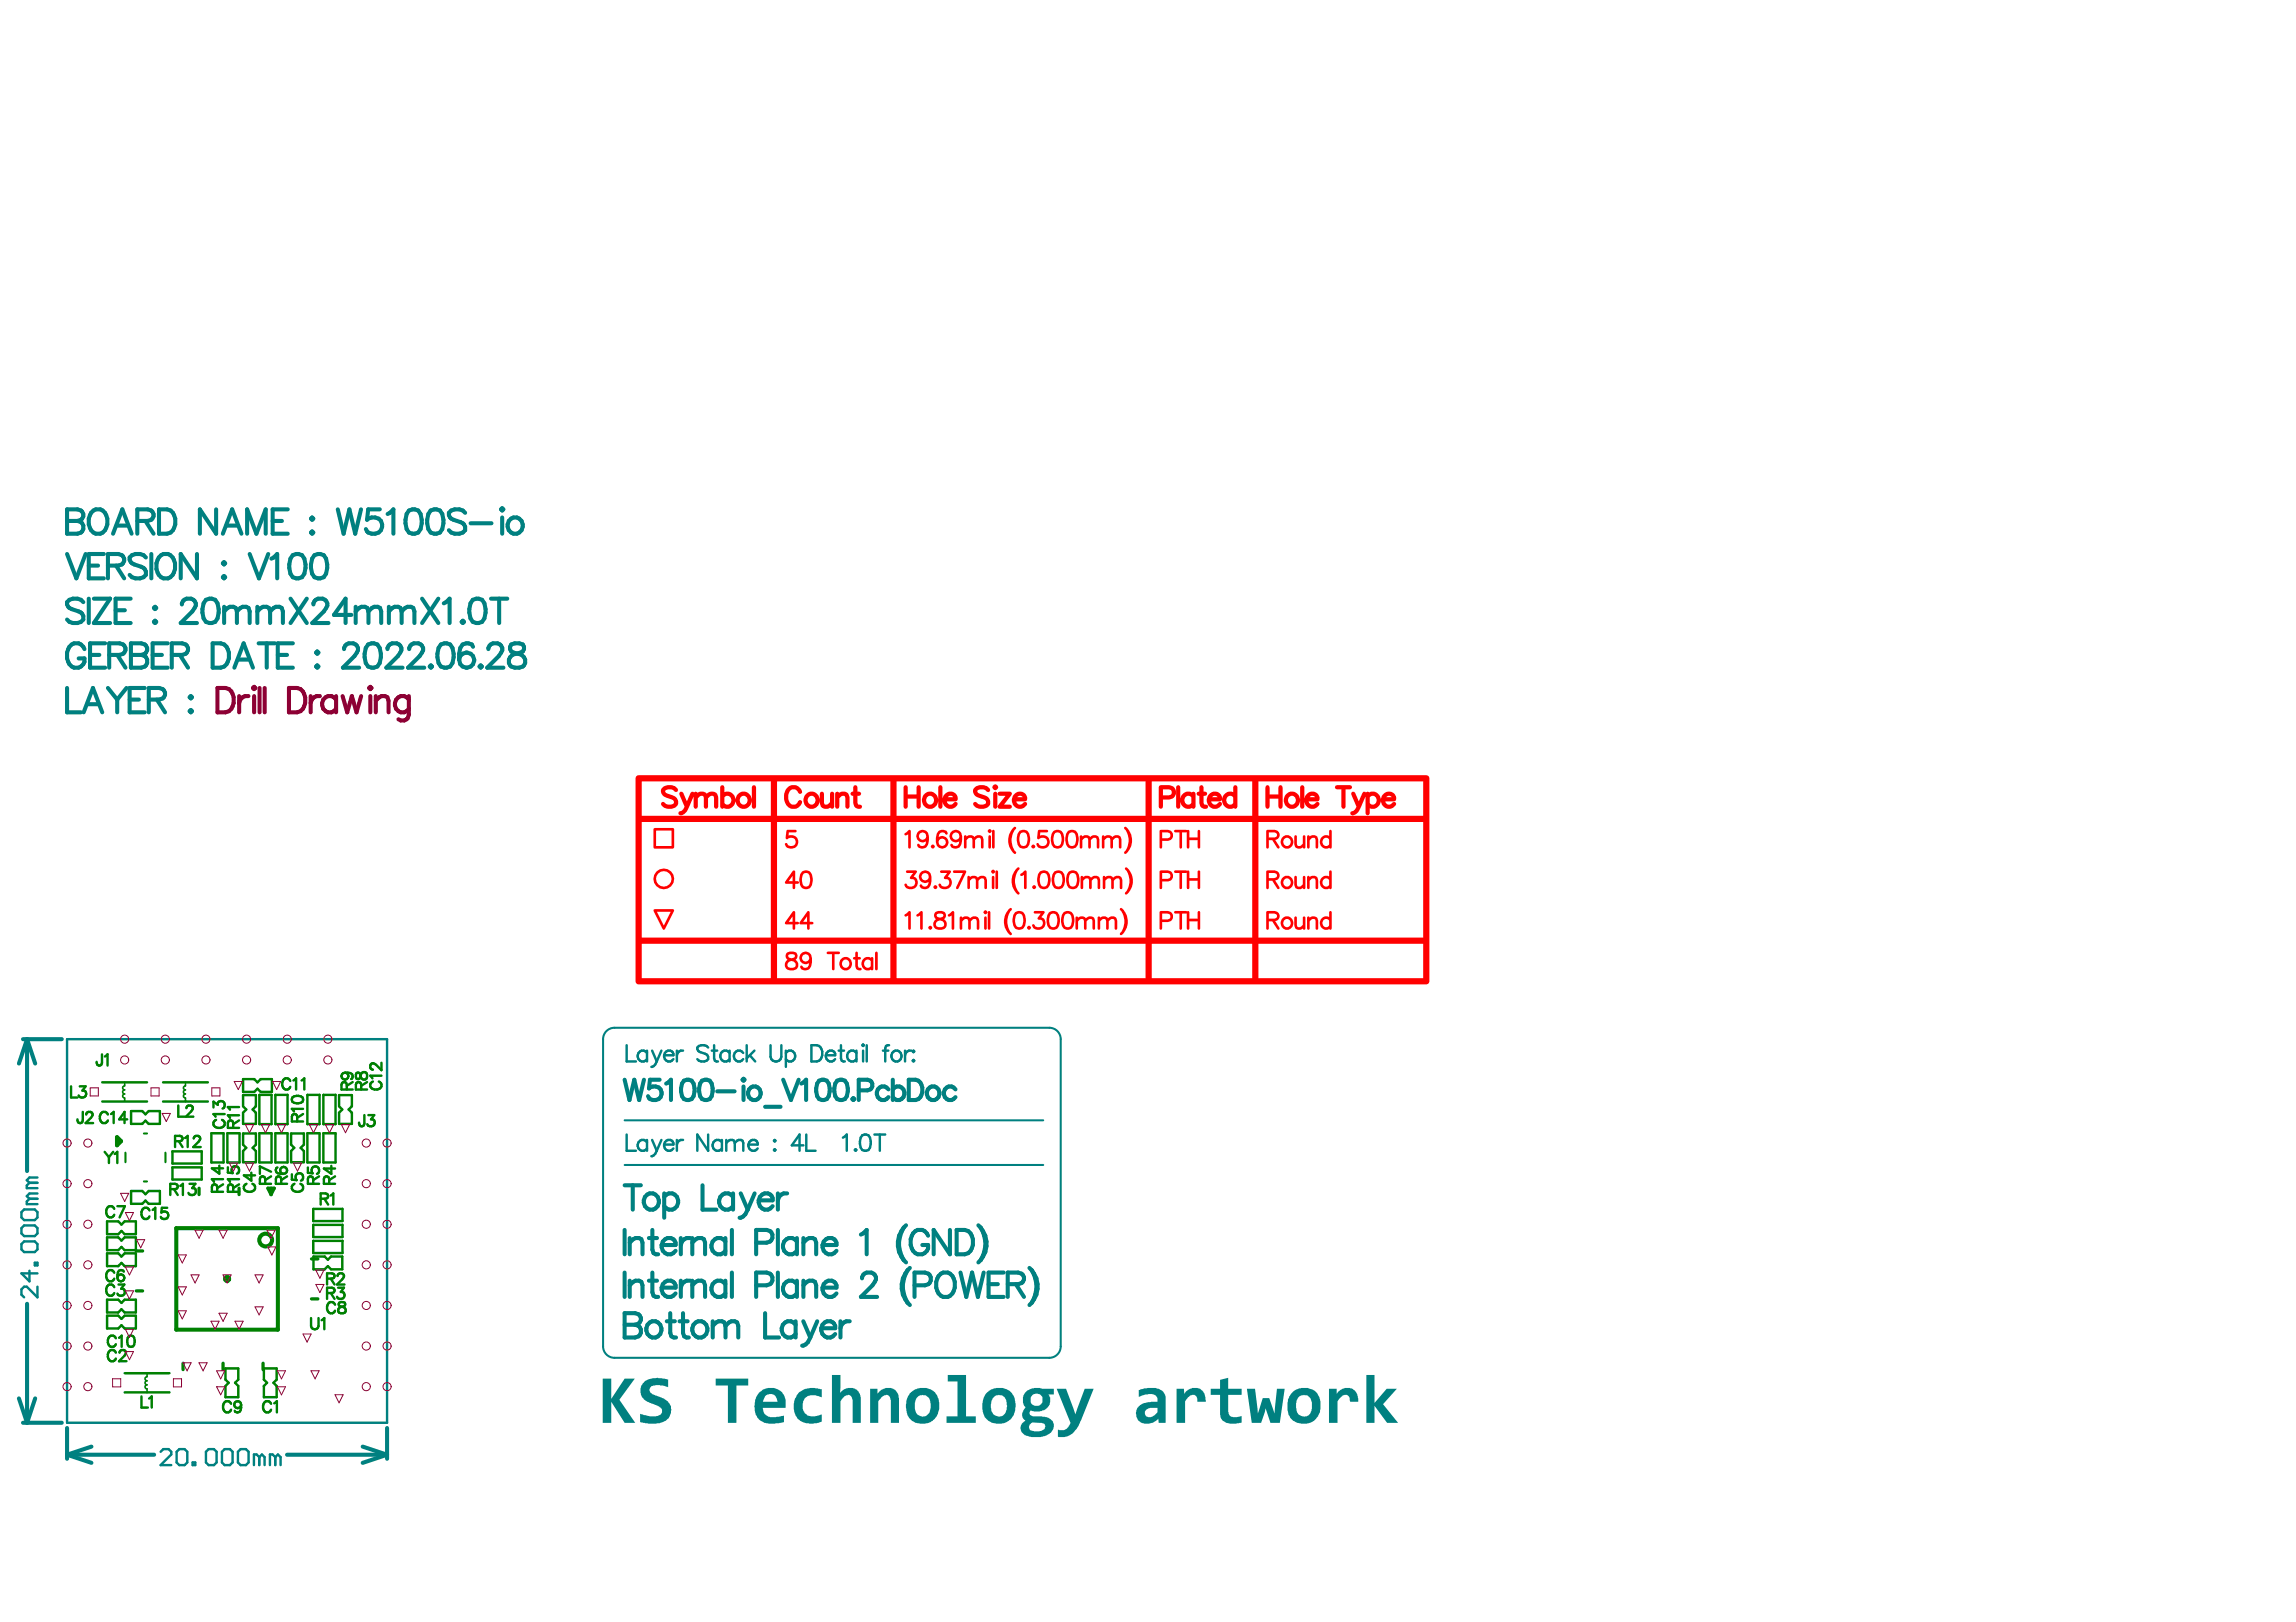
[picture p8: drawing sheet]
<svg xmlns="http://www.w3.org/2000/svg" width="297mm" height="210mm" viewBox="0 0 297 210" stroke-linecap="round" stroke-linejoin="round" font-family="sans-serif">
<path d="M8.7 134.5h41.4v49.6h-41.4z" fill="none" stroke="#008080" stroke-width=".31"/>
<path d="M78 134.5v39.7M79.5 133h56.3M137.2 134.5v39.7M80.8 145h54.2M80.8 150.8h54.2M79.5 175.7h56.3" fill="none" stroke="#008080" stroke-width=".26"/>
<g fill="none" stroke="#008080" stroke-width=".53">
<path d="M8.7 65.9h1.3l.5 .2a.73 .73 0 0 1 0 1.2l-.5 .1a.83 .83 0 0 1 .8 .8 .83 .83 0 0 1-.8 .9h-1.3zM8.7 67.4h1.3M8.7 71.7l1.2 3.1 1.2-3.1M10.8 77.9a1.39 1.39 0 0 0-2.1 0 .8 .8 0 0 0 .6 .9l.9 .3a.77 .77 0 0 1 .6 .6 .77 .77 0 0 1-.3 .8 1.45 1.45 0 0 1-1.8-.3M11.5 77.5v3.1M11.5 73.2h1.2M11.8 66.4a1.09 1.09 0 0 1 1.1-.5 1.09 1.09 0 0 1 .8 .8 1.78 1.78 0 0 1-.7 2.4 1.24 1.24 0 0 1-1.5-1.2v-.8zM12.1 77.5h2.1l-2.1 3.1h2.1M13.4 71.7h-1.9v3.1h1.9M14 73.2h1.3l.5-.2a.73 .73 0 0 0 0-1.2l-.5-.1h-1.3v3.1M14.6 69.1l1.2-3.2 1.2 3.2M15 79h1.2"/>
<path d="M15 73.2l1.1 1.6M15.1 68h1.5M16.9 77.5h-1.9v3.1h1.9M17.8 67.4h1.3l.5-.1a.73 .73 0 0 0 0-1.2l-.5-.2h-1.3v3.2M18.8 67.4l1.1 1.7M18.9 72.1a1.39 1.39 0 0 0-2.1 0 .8 .8 0 0 0 .6 .9l.9 .3a.77 .77 0 0 1 .5 .6 .77 .77 0 0 1-.2 .8 1.45 1.45 0 0 1-1.8-.3M19.6 71.7v3.1M19.9 78.7l.2-.2 .1 .2-.1 .1zM20.5 72.1a1.09 1.09 0 0 1 1.1-.4 1.09 1.09 0 0 1 .9 .7 1.78 1.78 0 0 1-.8 2.4 1.24 1.24 0 0 1-1.5-1.2v-.7zM20.6 65.9h1a1.5 1.5 0 0 1 1.1 2 1.32 1.32 0 0 1-1.1 1.2h-1zM23.5 78.2a.78 .78 0 0 1 .6-.7h.6a.77 .77 0 0 1 .5 1.2l-.3 .4-1.5 1.5h2.1M25.5 71.7v3.1l-2.1-3.1v3.1"/>
<path d="M26.6 77.6a1.02 1.02 0 0 1 1.5 .5 2.6 2.6 0 0 1-.3 2.4 1.02 1.02 0 0 1-1.5-.5 2.6 2.6 0 0 1 .3-2.4zM28 65.9v3.2l-2.1-3.2v3.2M28.8 69.1l1.2-3.2 1.2 3.2M28.8 72.9l.2-.2 .1 .2-.1 .1zM28.8 74.7l.2-.2 .1 .2-.1 .1zM29 78.5v2.1M29 79.1l.4-.4 .3-.2h.5l.3 .2 .1 .4M29.3 68h1.5M30.6 79.1l.5-.4 .3-.2h.5l.3 .2 .1 .4v1.5M30.6 79.1v1.5M32 69.1v-3.2l1.2 3.2 1.2-3.2v3.2M32.3 71.7l1.2 3.1 1.2-3.1"/>
<path d="M33.3 79.1l.4-.4 .3-.2h.5l.3 .2 .1 .4M33.3 78.5v2.1M34.9 79.1l.5-.4 .3-.2h.4l.3 .2 .2 .4v1.5M34.9 79.1v1.5M35.1 72.3l.3-.2 .5-.4v3.1M35.3 67.4h1.2M37.2 65.9h-1.9v3.2h1.9M37.6 77.5l2.1 3.1M37.9 71.8a1.02 1.02 0 0 1 1.5 .5 2.6 2.6 0 0 1-.3 2.4 1.02 1.02 0 0 1-1.5-.5 2.6 2.6 0 0 1 .3-2.4zM39.7 77.5l-2.1 3.1M40.2 67.1l.2-.1 .1 .1-.1 .2zM40.2 68.9l.2-.1 .1 .1-.1 .2z"/>
<path d="M40.5 78.2a.78 .78 0 0 1 .6-.7h.6a.77 .77 0 0 1 .5 1.2l-.3 .4-1.5 1.5h2.1M40.7 71.8a1.02 1.02 0 0 1 1.5 .5 2.6 2.6 0 0 1-.3 2.4 1.02 1.02 0 0 1-1.5-.5 2.6 2.6 0 0 1 .3-2.4zM43.7 65.9l.8 3.2 .7-3.2 .8 3.2 .7-3.2M45.5 79.6h-2.3l1.5-2.1v3.1M46 79.1l.5-.4 .3-.2h.4l.3 .2 .2 .4M46 78.5v2.1M47.7 79.1l.4-.4 .3-.2h.5l.3 .2 .1 .4v1.5M47.7 79.1v1.5M49.1 65.9h-1.5l-.1 1.4a1.12 1.12 0 0 1 1.6 0 1.12 1.12 0 0 1-.1 1.6 1.15 1.15 0 0 1-1.7-.4M50.1 66.5l.3-.1 .5-.5v3.2M50.3 79.1l.5-.4 .3-.2h.4l.3 .2 .2 .4M50.3 78.5v2.1"/>
<path d="M52 79.1l.4-.4 .3-.2h.5l.3 .2 .1 .4v1.5M52 79.1v1.5M52.9 66.1a1.02 1.02 0 0 1 1.5 .4 2.6 2.6 0 0 1-.3 2.4 1.02 1.02 0 0 1-1.5-.4 2.6 2.6 0 0 1 .3-2.4zM54.6 77.5l2.1 3.1M55.7 66.1a1.02 1.02 0 0 1 1.5 .4 2.6 2.6 0 0 1-.3 2.4 1.02 1.02 0 0 1-1.5-.4 2.61 2.61 0 0 1 .3-2.4zM56.7 77.5l-2.1 3.1M57.4 78.1l.3-.2 .5-.4v3.1M60.2 66.4a1.39 1.39 0 0 0-2.1 0 .8 .8 0 0 0 .6 .9l.9 .3a.77 .77 0 0 1 .6 .5 .77 .77 0 0 1-.3 .8 1.45 1.45 0 0 1-1.8-.3M60.9 67.7h2.7M61.2 77.6a1.02 1.02 0 0 1 1.5 .5 2.6 2.6 0 0 1-.3 2.4 1.02 1.02 0 0 1-1.5-.5 2.6 2.6 0 0 1 .3-2.4zM63.5 77.5h2.1M64.6 77.5v3.1"/>
<path d="M64.8 65.9l.2-.1 .1 .1-.1 .2zM65 67v2.1M66.1 67.1a1.05 1.05 0 0 1 1.5 .6 1.05 1.05 0 0 1-.7 1.4 1.07 1.07 0 0 1-1.2-.7 1.07 1.07 0 0 1 .4-1.3zM8.7 89v3.2h1.8M10.8 92.2l1.2-3.2 1.2 3.2M10.9 84a1.09 1.09 0 0 0-1-.8 1.09 1.09 0 0 0-1.1 .8 1.78 1.78 0 0 0 .8 2.4 1.07 1.07 0 0 0 1.3-1.2h-.7M11.3 91.1h1.5M11.6 84.8h1.3M13.6 83.3h-2v3.1h2M14 89l1.2 1.5M14.1 84.8h1.4l.4-.2a.73 .73 0 0 0 0-1.2l-.4-.1h-1.4v3.1M15.2 90.5v1.7"/>
<path d="M15.2 84.8l1 1.6M16.4 89l-1.2 1.5M16.8 90.5h1.2M16.9 83.3h1.4l.4 .1a.73 .73 0 0 1 0 1.2l-.4 .2a.83 .83 0 0 1 .8 .8 .83 .83 0 0 1-.8 .8h-1.4zM16.9 84.8h1.4M18.7 89h-1.9v3.2h1.9M19.2 90.5h1.4l.5-.1a.73 .73 0 0 0 0-1.2l-.5-.2h-1.4v3.2M19.7 84.8h1.2M19.9 80.5l.2-.2 .1 .2-.1 .1zM20.3 90.5l1.1 1.7M21.7 83.3h-2v3.1h2M22.2 84.8h1.4l.4-.2a.73 .73 0 0 0 0-1.2l-.4-.1h-1.4v3.1"/>
<path d="M23.3 84.8l1 1.6M24.5 90.2l.2-.1 .1 .1-.1 .2zM24.5 92l.2-.1 .1 .1-.1 .2zM27.5 83.3h1.1a1.5 1.5 0 0 1 1 1.9 1.32 1.32 0 0 1-1 1.2h-1.1zM30.3 86.4l1.2-3.1 1.2 3.1M30.8 85.4h1.5M33.5 83.3h2.1M34.5 83.3v3.1M35.9 84.8h1.2M37.9 83.3h-2v3.1h2M40.9 84.5l.1-.2 .2 .2-.2 .1zM40.9 86.3l.1-.2 .2 .2-.2 .1z"/>
<path d="M44.5 84a.78 .78 0 0 1 .6-.7h.6a.77 .77 0 0 1 .5 1.2l-.3 .4-1.5 1.5h2.1M47.6 83.4a1.02 1.02 0 0 1 1.5 .5 2.6 2.6 0 0 1-.3 2.4 1.02 1.02 0 0 1-1.5-.5 2.6 2.6 0 0 1 .3-2.4zM50.1 84a.78 .78 0 0 1 .6-.7h.6a.77 .77 0 0 1 .5 1.2l-.3 .4-1.5 1.5h2.1M52.9 84a.78 .78 0 0 1 .6-.7h.6a.77 .77 0 0 1 .5 1.2l-.3 .4-1.5 1.5h2.1M55.6 86.3l.1-.2 .2 .2-.2 .1zM57 83.4a1.02 1.02 0 0 1 1.5 .5 2.61 2.61 0 0 1-.3 2.4 1.02 1.02 0 0 1-1.5-.5 2.6 2.6 0 0 1 .3-2.4zM59.7 80.5l.2-.2 .1 .2-.1 .1zM61.2 83.7l-.2-.3a1.02 1.02 0 0 0-1.5 .5l-.1 .7v.8M62 86.3l.2-.2 .1 .2-.1 .1zM63.2 84a.78 .78 0 0 1 .6-.7h.6a.77 .77 0 0 1 .4 1.2l-.3 .4-1.5 1.5h2.1M66.1 83.4a.64 .64 0 0 0 .3 1.1l.6 .1a.91 .91 0 0 1 1 .8 .91 .91 0 0 1-.8 1h-.6a.87 .87 0 0 1-.8-.7 .87 .87 0 0 1 .5-.9l1-.3a.64 .64 0 0 0 .3-1.1l-.4-.1h-.6zM3 134.5h5"/>
<path d="M3.5 134.5l1.1 3.1M3.5 134.5l-1.1 3.1M3.5 134.5v17M80.8 139.7l.6 2.7 .7-2.7 .6 2.7 .6-2.7M85.3 139.7h-1.2l-.1 1.2a.94 .94 0 0 1 1.3-.1 .94 .94 0 0 1 0 1.4 .94 .94 0 0 1-1.3-.1l-.2-.2M88.5 139.9a.85 .85 0 0 1 1.2 .3 2.17 2.17 0 0 1-.2 2 .85 .85 0 0 1-1.3-.3 2.17 2.17 0 0 1 .3-2zM90.8 139.9a.85 .85 0 0 1 1.3 .3 2.17 2.17 0 0 1-.3 2 .85 .85 0 0 1-1.2-.3 2.17 2.17 0 0 1 .2-2zM96.1 139.7l.1-.1 .1 .1-.1 .2zM101.3 139.7l1 2.7 1-2.7M106 139.9a.85 .85 0 0 1 1.2 .3 2.17 2.17 0 0 1-.2 2 .85 .85 0 0 1-1.3-.3 2.17 2.17 0 0 1 .3-2zM108.3 139.9a.85 .85 0 0 1 1.3 .3 2.17 2.17 0 0 1-.3 2 .85 .85 0 0 1-1.2-.3 2.17 2.17 0 0 1 .2-2zM115.5 139.7v2.7"/>
<path d="M117.6 139.7h.8a1.43 1.43 0 0 1 .7 2.3l-.3 .2-.4 .2h-.8zM86.2 140.2l.6-.5v2.7M92.8 141.2h2.2M96.2 140.6v1.8M97.2 140.7a.85 .85 0 0 1 1.2 .8 .85 .85 0 0 1-1.2 .7 .93 .93 0 0 1 0-1.5zM99 143.2h2M103.7 140.2l.6-.5v2.7M110.3 142.2l.1-.1 .1 .1-.1 .2zM111.1 141.1h1.1a.69 .69 0 0 0 .7-.7 .69 .69 0 0 0-.7-.7h-1.1v2.7M114.9 141a.87 .87 0 0 0-1.5 .2 .87 .87 0 0 0 1 1.2l.5-.4M115.5 141a.87 .87 0 0 1 1.5 .2 .87 .87 0 0 1-1 1.2l-.5-.4M120.3 140.7a.85 .85 0 0 1 1.2 .8 .85 .85 0 0 1-1.2 .7 .93 .93 0 0 1 0-1.5z"/>
<path d="M123.6 141a.87 .87 0 0 0-1.5 .2 .87 .87 0 0 0 1 1.2l.5-.4M3.5 168.7v15.4M2.4 181l1.1 3.1M3 184.1h5M4.6 181l-1.1 3.1M8.7 188.3l3.1 1M8.7 188.3h11.2M8.7 184.8v4M11.8 187.2l-3.1 1.1M37.1 188.3h13M46.9 187.2l3.2 1.1M50.1 188.3l-3.2 1"/>
<path d="M50.1 184.8v4"/>
<circle cx="60.4" cy="85.4" r=".98"/>
</g>
<g fill="none" stroke="#008080" stroke-width=".32">
<path d="M81.1 135.3v2.1h1.2M83.7 136.3a.67 .67 0 0 0-1-.1 .67 .67 0 0 0 0 1 .67 .67 0 0 0 1-.1M83.7 136v1.4M84.4 136l.6 1.4M85 137.4a.81 .81 0 0 1-.7 .7M85.6 136l-.6 1.4M85.9 136.6a.66 .66 0 0 0 .4 .7 .66 .66 0 0 0 .8-.2M86 136.3a.58 .58 0 0 1 .7-.3 .58 .58 0 0 1 .4 .6h-1.2zM87.6 136v1.4M88.4 136a.68 .68 0 0 0-.8 .6M91.6 135.6a.92 .92 0 0 0-1.4 0 .54 .54 0 0 0 .4 .6l.6 .2a.51 .51 0 0 1 .4 .4 .51 .51 0 0 1-.2 .5 .97 .97 0 0 1-1.2-.2M92.1 136h.7"/>
<path d="M92.4 135.3v1.7l.1 .3 .4 .1M94.4 136.3a.67 .67 0 0 0-1-.1 .67 .67 0 0 0 0 1 .67 .67 0 0 0 1-.1M94.4 136v1.4M96.2 136.3a.67 .67 0 0 0-1-.1 .67 .67 0 0 0 0 1 .67 .67 0 0 0 1-.1M96.6 135.3v2.1M97 136.6l.7 .8M97.6 136l-1 1M99.7 135.3v1.5a.71 .71 0 0 0 .7 .6 .71 .71 0 0 0 .7-.6v-1.5M101.7 136.3a.67 .67 0 0 1 1-.1 .67 .67 0 0 1 0 1 .67 .67 0 0 1-1-.1M101.7 136v2.1M105 135.3h.7a1.12 1.12 0 0 1 .7 1 1.12 1.12 0 0 1-.7 1.1h-.7zM106.8 136.6a.66 .66 0 0 0 .4 .7 .66 .66 0 0 0 .8-.2"/>
<path d="M106.9 136.3a.58 .58 0 0 1 .7-.3 .58 .58 0 0 1 .4 .6h-1.2zM108.5 136h.7M108.8 135.3v1.7l.1 .3 .4 .1M110.8 136.3a.67 .67 0 0 0-1-.1 .67 .67 0 0 0 0 1 .67 .67 0 0 0 1-.1M110.8 136v1.4M111.6 135.3l.1-.1 .1 .1-.1 .1zM111.7 136v1.4M112.1 135.3v2.1M114.2 136h.7M115 135.3l-.4 .1-.1 .3v1.7M115.4 136.3a.67 .67 0 0 1 1-.1 .67 .67 0 0 1 0 1 .67 .67 0 0 1-1-.1l-.1-.3zM117.1 136v1.4"/>
<path d="M117.9 136a.68 .68 0 0 0-.8 .6M118.1 136.1l.1-.1 .1 .1-.1 .1zM118.2 137.2l.1 .1-.1 .1-.1-.1zM81.1 146.8v2.1h1.2M83.7 147.5v1.4M83.7 147.8a.67 .67 0 0 0-1-.1 .67 .67 0 0 0 0 1 .67 .67 0 0 0 1-.1M84.4 147.5l.6 1.4M85 148.9a.81 .81 0 0 1-.7 .7M85.6 147.5l-.6 1.4M85.9 148.1a.66 .66 0 0 0 .4 .8 .66 .66 0 0 0 .8-.3M86 147.8a.58 .58 0 0 1 .7-.3 .58 .58 0 0 1 .4 .6h-1.2zM87.6 147.5v1.4"/>
<path d="M88.4 147.5a.68 .68 0 0 0-.8 .6M91.6 146.8v2.1l-1.4-2.1v2.1M93.4 147.8a.67 .67 0 0 0-1-.1 .67 .67 0 0 0 0 1 .67 .67 0 0 0 1-.1M93.4 147.5v1.4M94 147.9l.5-.4 .5 .1 .1 .3M94 147.5v1.4M95.1 147.9l.5-.4 .5 .1 .1 .3v1M95.1 147.9v1M96.8 148.1a.66 .66 0 0 0 .4 .8 .66 .66 0 0 0 .8-.3M97.1 147.6a.56 .56 0 0 1 .6 0 .56 .56 0 0 1 .3 .5h-1.2l.1-.3zM100.1 147.6l.1-.1 .1 .1-.1 .1zM100.2 148.7l.1 .1-.1 .1-.1-.1z"/>
<path d="M103.9 148.2h-1.5l1-1.4v2.1M104.3 146.8v2.1h1.2M109 147.2l.5-.4v2.1M110.7 148.7l.1 .1-.1 .1-.1-.1zM111.6 146.9a.68 .68 0 0 1 1 .3 1.74 1.74 0 0 1-.2 1.6 .68 .68 0 0 1-1-.3 1.74 1.74 0 0 1 .2-1.6zM113.1 146.8h1.4M113.8 146.8v2.1"/>
</g>
<g fill="#008080">
<path d="M78 178.4h1.1v2.6l1.7-2.6h1.3l-2 2.7 2.1 3h-1.4l-1.7-2.7v2.7h-1.1z"/>
<path d="M83.2 179a3.1 3.1 0 0 1 2.7-.6l.5 .1v1l-.6-.2-.9-.1a.79 .79 0 0 0-.9 .7 1.18 1.18 0 0 0 1.1 .8 2.16 2.16 0 0 1 1.4 .8 1.63 1.63 0 0 1-1.1 2.6 5.3 5.3 0 0 1-2.6-.1v-1l1.4 .3a1.43 1.43 0 0 0 1.5-.5 .74 .74 0 0 0-.6-.9l-.5-.2a2.23 2.23 0 0 1-1.7-1.2 1.56 1.56 0 0 1 .3-1.5z"/>
<path d="M92.6 178.4h4.2v.9h-1.5v4.8h-1.1v-4.8h-1.6z"/>
<path d="M103.3 180.2a3 3 0 0 1 2.8-.4h.2v1h-.1a1.91 1.91 0 0 0-2 .1 1.58 1.58 0 0 0 .3 2.3 2.33 2.33 0 0 0 1.8-.2v1l-.3 .1a2.86 2.86 0 0 1-2.8-.5 2.74 2.74 0 0 1 .1-3.4z"/>
<path d="M107.6 177.9h1.1v2.4a1.55 1.55 0 0 1 2.4-.2l.3 .7v3.3h-1.1v-2.9a.62 .62 0 0 0-.4-.7 .62 .62 0 0 0-.7 .3l-.5 .5v2.8h-1.1z"/>
<path d="M112.6 179.7h.9v.7a1.56 1.56 0 0 1 2.5-.3l.2 .3 .1 .5v3.2h-1v-2.9a.65 .65 0 0 0-.5-.7 .65 .65 0 0 0-.8 .3l-.4 .5v2.8h-1z"/>
<path d="M122.6 177.9h2.4v5.4h1.2v.8h-3.7v-.8h1.4v-4.5h-1.3z"/>
<path d="M136.7 179.7h1.2l1.2 3.3 1.2-3.3h1.2l-1.6 4a3.5 3.5 0 0 1-1.9 2.2h-1.1v-.9h.1a.97 .97 0 0 0 1.3-.6l.2-.3z"/>
<path d="M152.2 179.7h1v.7a1.51 1.51 0 0 1 2.5-.3l.2 .7 .1 .6h-1.1a.66 .66 0 0 0-.6-.9l-.2 .1-.4 .2-.4 .5v2.8h-1.1z"/>
<path d="M156.6 179.7h1.2v-1.1l1.1-.3v1.4h1.7v.8h-1.7v2.1a.76 .76 0 0 0 .9 .8l.8-.2v.9h-.1a2.68 2.68 0 0 1-2.3-.3l-.3-.4-.1-.3v-2.6h-1.2z"/>
<path d="M161.3 179.7h1.1l.3 3.2 .7-2h.8l.7 2 .3-3.2h1l-.6 4.4h-1.2l-.7-1.9-.5 1.9h-1.3z"/>
<path d="M171.9 179.7h1l.1 .7a1.51 1.51 0 0 1 2.5-.3l.2 .6v.7h-1l-.1-.2a.6 .6 0 0 0-.3-.6 .6 .6 0 0 0-.7 .1l-.6 .6v2.8h-1.1z"/>
<path d="M176.8 177.9h1v3.7l1.6-1.9h1.3l-1.8 2 2 2.4h-1.4l-1.7-2.2v2.2h-1z"/>
<path d="M99 180.7l-.3 .7h1.9a.92 .92 0 0 0-.6-1 .92 .92 0 0 0-1 .3zM98.2 180.2a2.05 2.05 0 0 1 3.3 .6l.1 .3v1.1h-2.9v.1a1.01 1.01 0 0 0 .8 1 3.9 3.9 0 0 0 1.9-.1v.8l-1 .2a2.49 2.49 0 0 1-2.2-.5 2.81 2.81 0 0 1 0-3.5z"/>
<path d="M118.6 180.9v.1a2.09 2.09 0 0 0 .1 2.1 1.05 1.05 0 0 0 1.1 .1 1.05 1.05 0 0 0 .6-1v-.1a1.31 1.31 0 0 0-.8-1.5l-.2-.1-.5 .1zM117.7 180.4a2.33 2.33 0 0 1 3.3-.1 2.83 2.83 0 0 1-.2 3.4 2.5 2.5 0 0 1-2.8 .2 2.7 2.7 0 0 1-.4-3.4z"/>
<path d="M128.4 181l-.1 .1a1.88 1.88 0 0 0 .3 2 1.01 1.01 0 0 0 1.2 .1 1.01 1.01 0 0 0 .4-1.1l.1-.2a1.36 1.36 0 0 0-.7-1.3 1.02 1.02 0 0 0-1.2 .4zM127.6 180.4a2.17 2.17 0 0 1 2.5-.7 2.17 2.17 0 0 1 1.3 2.2 2.19 2.19 0 0 1-1.6 2.3 2.19 2.19 0 0 1-2.5-1.1 3.1 3.1 0 0 1 .3-2.7z"/>
<path d="M133.3 181.2a.81 .81 0 0 0 1.6 0 .81 .81 0 0 0-1.6 0zM132.6 180.2a1.97 1.97 0 0 1 2.2-.5h1.5v.8h-.6a1.37 1.37 0 0 1-1.1 2.1l-.8 .1-.4-.1a.23 .23 0 0 0-.2 0 .23 .23 0 0 0 0 .3l.1 .2 .3 .2h1.2a1.55 1.55 0 0 1 1.5 1 1.62 1.62 0 0 1-1.5 1.6 3 3 0 0 1-2.5-.5 1.01 1.01 0 0 1 .3-1.5l.1-.1a.89 .89 0 0 1-.3-1.3l.3-.4a1.55 1.55 0 0 1-.1-1.9zM133.2 184.4a.61 .61 0 0 0 .6 .8 1.17 1.17 0 0 0 1.4-.4 .47 .47 0 0 0-.1-.5 .47 .47 0 0 0-.5-.2h-1z"/>
<path d="M148.2 182.5a.57 .57 0 0 0 .1 .7 .57 .57 0 0 0 .7 .1l.3-.1 .4-.4v-.6h-.9zM147.3 179.9l.4-.1a3.8 3.8 0 0 1 2.1-.1 1.21 1.21 0 0 1 1 1.4v3h-.9v-.5a1.76 1.76 0 0 1-2.7 .2 1.44 1.44 0 0 1-.1-1.5 1.44 1.44 0 0 1 1.3-.8l1.3-.1v-.3a.98 .98 0 0 0-1.4-.6l-1 .3z"/>
<path d="M167.9 180.9v.1a2 2 0 0 0 .1 2.1 1.03 1.03 0 0 0 1.2 .1 1.03 1.03 0 0 0 .5-1 1.57 1.57 0 0 0-.7-1.6 1.06 1.06 0 0 0-1.1 .3zM167 180.4a2.29 2.29 0 0 1 3.5 0 3.1 3.1 0 0 1 0 2.9 2.27 2.27 0 0 1-3.6 .1 3.2 3.2 0 0 1 0-2.9z"/>
</g>
<g fill="none" stroke="#008080" stroke-width=".53">
<path d="M80.8 153.4h2.1M80.8 159.2v3.1M81.9 153.4v3.1M83.7 154.6a1.05 1.05 0 0 1 1.5 .5 1.05 1.05 0 0 1-.7 1.4 1.07 1.07 0 0 1-1.2-.6 1.07 1.07 0 0 1 .4-1.3zM84.4 159.2v2.5l.1 .5 .3 .1h.3M85.9 154.9a1.03 1.03 0 0 1 1.6-.1 1.03 1.03 0 0 1-.2 1.6 .93 .93 0 0 1-1.4-.3M85.9 154.4v3.2M90.9 153.4v3.1h1.8M94.7 159.2v3.1M94.8 154.9a1.03 1.03 0 0 0-1.6-.1 1.03 1.03 0 0 0 .3 1.6 .93 .93 0 0 0 1.3-.3M94.8 154.4v2.1M95.8 154.4l.9 2.1"/>
<path d="M96.7 156.5a1.21 1.21 0 0 1-1 1.1M97.6 154.4l-.9 2.1M98.2 155.3a.99 .99 0 0 0 .5 1.2 .99 .99 0 0 0 1.3-.4M98.3 154.9a.87 .87 0 0 1 1-.5 .87 .87 0 0 1 .7 .9h-1.8zM100.6 154.4v2.1M100.6 159.2v3.1M101.8 154.4a1.01 1.01 0 0 0-1.2 .9M111.4 159.8l.3-.2 .4-.4v3.1M116.9 158.9a3.3 3.3 0 0 0 0 4.2M116.9 158.9a3.9 3.9 0 0 0 0 4.2M117.2 158.6l-.3 .3M120.1 159.9a1.09 1.09 0 0 0-1.1-.8 1.09 1.09 0 0 0-1 .8 1.78 1.78 0 0 0 .7 2.4 1.07 1.07 0 0 0 1.4-1.2h-.8"/>
<path d="M122.9 159.2v3.1l-2.1-3.1v3.1M123.8 159.2h1a1.5 1.5 0 0 1 1.1 1.9 1.32 1.32 0 0 1-1.1 1.2h-1zM126.6 158.6l.3 .3M126.9 158.9a3.3 3.3 0 0 1 0 4.2M126.9 158.9a3.9 3.9 0 0 1 0 4.2M80.8 164.7v3.1M80.8 169.9h1.4l.4 .2a.73 .73 0 0 1 0 1.2l-.4 .1a.83 .83 0 0 1 .7 .9 .83 .83 0 0 1-.7 .8h-1.4zM80.8 171.4h1.4M81.5 160.8l.4-.4 .3-.2h.5l.3 .2 .1 .4v1.5M81.5 160.2v2.1M81.5 165.7v2.1M81.5 166.3l.4-.4 .3-.2h.5l.3 .2 .1 .4v1.5"/>
<path d="M83.9 165.7h1.1M83.9 160.2h1.1M84.1 171.1a1.05 1.05 0 0 1 1.5 .6 1.05 1.05 0 0 1-.8 1.4 1.07 1.07 0 0 1-1.1-.7 1.07 1.07 0 0 1 .4-1.3zM84.4 164.7v2.5l.1 .5 .3 .1h.3M85.6 166.6a.99 .99 0 0 0 .6 1.2 .99 .99 0 0 0 1.2-.4M85.6 161.1a.99 .99 0 0 0 .6 1.1 .99 .99 0 0 0 1.2-.3M86.1 165.9a.83 .83 0 0 1 .9-.1 .83 .83 0 0 1 .4 .8h-1.8l.2-.4zM86.1 160.4a.83 .83 0 0 1 .9-.1 .83 .83 0 0 1 .4 .8h-1.8l.2-.4zM86.3 171h1M86.7 169.9v2.6l.2 .4 .3 .2h.3M87.9 171h1.1M88.1 160.2v2.1"/>
<path d="M88.1 165.7v2.1M88.4 169.9v2.6l.1 .4 .3 .2h.3M89.3 165.7a1.01 1.01 0 0 0-1.2 .9M89.3 160.2a1.01 1.01 0 0 0-1.2 .9M89.6 160.2v2.1M89.6 165.7v2.1M89.6 166.3l.4-.4 .3-.2h.5l.3 .2 .1 .4v1.5M89.6 160.8l.4-.4 .3-.2h.5l.3 .2 .1 .4v1.5M90 171.1a1.05 1.05 0 0 1 1.5 .6 1.05 1.05 0 0 1-.7 1.4 1.07 1.07 0 0 1-1.2-.7 1.07 1.07 0 0 1 .4-1.3zM92.2 171.6l.5-.5 .3-.1h.4l.3 .1 .2 .5M92.2 171v2.1M93.8 160.2v2.1"/>
<path d="M93.8 165.7v2.1M93.8 166.2a1.03 1.03 0 0 0-1.6-.1 1.03 1.03 0 0 0 .3 1.6 .93 .93 0 0 0 1.3-.3M93.8 160.7a1.03 1.03 0 0 0-1.6-.1 1.03 1.03 0 0 0 .3 1.6 .93 .93 0 0 0 1.3-.3M93.9 171.6l.4-.5 .3-.1h.5l.3 .1 .1 .5v1.5M93.9 171.6v1.5M94.7 164.7v3.1M97.8 166.3h1.4a.83 .83 0 0 0 .8-.8 .83 .83 0 0 0-.8-.8h-1.4v3.1M97.8 160.8h1.4a.83 .83 0 0 0 .8-.8 .83 .83 0 0 0-.8-.8h-1.4v3.1M99 169.9v3.2h1.8M100.6 164.7v3.1M102.9 171.4a1.03 1.03 0 0 0-1.6-.1 1.03 1.03 0 0 0 .3 1.6 .93 .93 0 0 0 1.3-.3M102.9 171v2.1"/>
<path d="M103.1 166.2a1.03 1.03 0 0 0-1.6-.1 1.03 1.03 0 0 0 .2 1.6 .93 .93 0 0 0 1.4-.3M103.1 160.2v2.1M103.1 165.7v2.1M103.1 160.7a1.03 1.03 0 0 0-1.6-.1 1.03 1.03 0 0 0 .2 1.6 .93 .93 0 0 0 1.4-.3M103.9 171l.9 2.1M103.9 166.3l.5-.4 .3-.2h.4l.3 .2 .2 .4v1.5M103.9 160.2v2.1M103.9 165.7v2.1M103.9 160.8l.5-.4 .3-.2h.4l.3 .2 .2 .4v1.5M104.8 173.1a1.21 1.21 0 0 1-1 1M105.7 171l-.9 2.1M106.3 171.9a.99 .99 0 0 0 .5 1.1 .99 .99 0 0 0 1.3-.4"/>
<path d="M106.4 166.6a.99 .99 0 0 0 .6 1.2 .99 .99 0 0 0 1.2-.4M106.4 161.1a.99 .99 0 0 0 .6 1.1 .99 .99 0 0 0 1.2-.3M106.7 171.1a.83 .83 0 0 1 .9 0 .83 .83 0 0 1 .5 .8h-1.8l.1-.5zM106.9 165.9a.83 .83 0 0 1 .9-.1 .83 .83 0 0 1 .4 .8h-1.8l.2-.4zM106.9 160.4a.83 .83 0 0 1 .9-.1 .83 .83 0 0 1 .4 .8h-1.8l.2-.4zM108.7 171v2.1M109.9 171a1.01 1.01 0 0 0-1.2 .9M111.5 165.4a.78 .78 0 0 1 .6-.7h.6a.77 .77 0 0 1 .5 1.2l-.3 .4-1.5 1.5h2.1M116.9 163.1l.3 .3M117.4 164.4a3.3 3.3 0 0 0 0 4.2M117.4 168.6l.3 .3M117.4 164.4a3.9 3.9 0 0 0 0 4.2"/>
<path d="M117.7 164.1l-.3 .3M118.3 166.3h1.4a.83 .83 0 0 0 .7-.8 .83 .83 0 0 0-.7-.8h-1.4v3.1M121.4 165.1a1.09 1.09 0 0 1 1.1-.4 1.09 1.09 0 0 1 .9 .7 1.78 1.78 0 0 1-.8 2.4 1.24 1.24 0 0 1-1.5-1.2v-.7zM124.3 164.7l.7 3.1 .8-3.1 .7 3.1 .8-3.1M126.9 163.1l-.3 .3M127.9 166.2h1.2M129.8 164.7h-1.9v3.1h1.9M130.4 166.2h1.3l.5-.2a.73 .73 0 0 0 0-1.2l-.5-.1h-1.3v3.1M131.4 166.2l1.1 1.6M133.2 164.1l.3 .3M133.5 164.4a3.3 3.3 0 0 1 0 4.2M133.5 168.6l-.3 .3"/>
<path d="M133.5 164.4a3.9 3.9 0 0 1 0 4.2"/>
</g>
<g fill="none" stroke="#008080" stroke-width=".31">
<path d="M2.8 156.9l.3-.4h1.4l.3 .4v.7l-.3 .3h-1.4l-.3-.3zM2.8 158.9l.3-.3h1.4l.3 .3v.7l-.3 .4h-1.4l-.3-.4zM3.8 155.1l-.3 .4v.3h1.3M3.8 153.1l-.3 .3v.4h1.3M3.8 155.1h1M3.8 153.1h1M4.8 154.4h-1l-.3 .4 .3 .3M4.8 152.4h-1l-.3 .3 .3 .4M2.8 161l.3-.3h1.4l.3 .3v.7l-.3 .3h-1.4l-.3-.3zM3.8 164.4v1.4l-1-1h2M4.5 163.4h.3v.4h-.3zM4.8 166.5v1.4l-1.3-1.4h-.4l-.3 .4v.6l.3 .4"/>
<path d="M20.8 187.9l.3-.4h.7l.4 .4v.3l-1.4 1.4h1.4M22.8 187.9l.4-.4h.7l.3 .4v1.4l-.3 .3h-.7l-.4-.3zM24.9 189.3h.4v.3h-.4zM26.6 187.9l.4-.4h.7l.3 .4v1.4l-.3 .3h-.7l-.4-.3zM28.7 187.9l.4-.4h.6l.4 .4v1.4l-.4 .3h-.6l-.4-.3zM30.8 187.9l.3-.4h.7l.4 .4v1.4l-.4 .3h-.7l-.3-.3zM33.5 188.6l-.3-.4h-.3v1.4M33.5 188.6v1M33.5 188.6l.4-.4 .3 .4v1M35.6 188.6l-.3-.4h-.4v1.4M35.6 188.6v1M35.6 188.6l.4-.4 .3 .4v1"/>
</g>
<path d="M79.5 133a1.47 1.47 0 0 0-1.5 1.5M135.8 133a1.47 1.47 0 0 1 1.4 1.5M78 174.2a1.47 1.47 0 0 0 1.5 1.5M137.2 174.2a1.47 1.47 0 0 1-1.4 1.5" fill="none" stroke="#008080" stroke-width=".26"/>
<g fill="none" stroke="#008000" stroke-width=".32">
<path d="M31.4 139.7h1.5l.4 .4 .4-.4h1.5v1.6h-1.5l-.4-.4-.4 .4h-1.5zM13.2 142.5h5.8M13.2 140.1h5.8M13.9 158.1h1.4l.4 .4 .4-.4h1.5v1.6h-1.5l-.4-.4-.4 .4h-1.4zM17 154.1h1.4l.4 .4 .4-.4h1.5v1.7h-1.5l-.4-.4-.4 .4h-1.4zM17 143.8h1.4l.4 .4 .4-.4h1.5v1.6h-1.5l-.4-.4-.4 .4h-1.4zM21.1 142.5h5.8M21.1 140.1h5.8M22.3 151.1h3.8v1.5h-3.8zM22.3 149h3.8v1.6h-3.8zM27.3 146.7h1.6v3.7h-1.6zM29.4 146.7h1.6v3.7h-1.6z"/>
<path d="M31.4 141.7h1.7v1.5l-.4 .4 .4 .4v1.4h-1.7v-1.4l.5-.4-.5-.4zM31.4 146.7h1.7v1.4l-.4 .4 .4 .5v1.4h-1.7v-1.4l.5-.5-.5-.4zM33.6 146.7h1.5v3.7h-1.5zM33.6 141.7h1.5v3.8h-1.5zM35.6 146.7h1.6v3.7h-1.6zM35.6 141.7h1.6v3.8h-1.6zM37.7 146.7h1.6v1.4l-.4 .4 .4 .5v1.4h-1.6v-1.4l.4-.5-.4-.4zM39.8 146.7h1.5v3.7h-1.5zM39.8 141.7h1.5v3.8h-1.5zM40.5 156.4h3.8v1.6h-3.8zM40.5 158.5h3.8v1.6h-3.8zM41.8 146.7h1.6v3.7h-1.6z"/>
<path d="M41.8 141.7h1.6v3.8h-1.6zM43.9 141.7h1.6v1.5l-.4 .4 .4 .4v1.4h-1.6v-1.4l.4-.4-.4-.4zM13.9 160.1h1.4l.4 .4 .4-.4h1.5v1.7h-1.5l-.4-.4-.4 .4h-1.4zM13.9 162.2h1.4l.4 .4 .4-.4h1.5v1.6h-1.5l-.4-.4-.4 .4h-1.4zM13.9 168.2h1.4l.4 .4 .4-.4h1.5v1.6h-1.5l-.4-.4-.4 .4h-1.4zM13.9 170.3h1.4l.4 .4 .4-.4h1.5v1.6h-1.5l-.4-.4-.4 .4h-1.4zM16.1 177.7h5.8M29.2 177.1h1.6v1.4l-.4 .4 .4 .5v1.4h-1.6v-1.4l.4-.5-.4-.4zM34.1 177.1h1.7v1.4l-.4 .4 .4 .5v1.4h-1.7v-1.4l.5-.5-.5-.4zM40.5 160.6h3.8v1.6h-3.8zM40.6 162.6h1.4l.4 .4 .4-.4h1.5v1.7h-1.5l-.4-.5-.4 .5h-1.4zM16.1 180.2h5.8"/>
</g>
<path d="M25.8 153.8v.8M30.9 153.8v.8M34.7 153.8h.8l-.4 .8zM35.1 153.8v.8M17.6 161.9h.9M17.6 167.1h.9M23.7 176.4v.8M28.9 176.4v.8M34 176.4v.8M40.3 162.9h.8M40.3 168.1h.8" fill="none" stroke="#008000" stroke-width=".42"/>
<g fill="none" stroke="#008000" stroke-width=".53">
<path d="M15.1 147.2l.6 .5-.6 .5zM22.8 158.9h13.1v13.2h-13.1z"/>
<circle cx="29.4" cy="165.5" r=".26"/>
<circle cx="34.4" cy="160.5" r=".83"/>
</g>
<path d="M16.2 149.2v1.2M18.6 146.7h.4M18.6 152.9h.4M21.4 149.2v1.2" fill="none" stroke="#008000" stroke-width=".26"/>
<path d="M16.1 140.1v.4a.26 .26 0 0 0-.2 .3 .26 .26 0 0 0 .2 .2 .26 .26 0 0 0-.2 .3 .26 .26 0 0 0 .2 .3 .26 .26 0 0 0-.2 .2 .26 .26 0 0 0 .2 .3v.4M24 140.1v.4a.26 .26 0 0 0-.3 .3 .26 .26 0 0 0 .3 .2 .26 .26 0 0 0-.3 .3 .26 .26 0 0 0 .3 .3 .26 .26 0 0 0-.3 .2 .26 .26 0 0 0 .3 .3v.4M19 177.7v.5a.26 .26 0 0 0-.2 .2 .26 .26 0 0 0 .2 .3 .26 .26 0 0 0-.2 .2 .26 .26 0 0 0 .2 .3 .26 .26 0 0 0-.2 .3 .26 .26 0 0 0 .2 .2v.5" fill="none" stroke="#008000" stroke-width=".21"/>
<g fill="none" stroke="#008000" stroke-width=".31">
<path d="M13.2 136.4l-.1 1.4a.33 .33 0 0 1-.5 0l-.1-.4M13.6 136.7l.3-.3v1.5M37.6 139.9a.53 .53 0 0 0-.7-.4 .53 .53 0 0 0-.4 .6 .63 .63 0 0 0 .2 .7 .63 .63 0 0 0 .6 .1l.3-.2M38 139.8l.3-.3v1.5M39 139.8l.4-.3v1.5M44.7 138.8a.68 .68 0 0 1 .9 .6v.2h-.2M46.1 138.9a.55 .55 0 0 0 .1 .7h.2a.8 .8 0 0 0 .3-.7 .4 .4 0 0 1 .5-.2 .4 .4 0 0 1 .3 .4v.3a.42 .42 0 0 1-.5 .3 .42 .42 0 0 1-.3-.4l-.1-.3a.29 .29 0 0 0-.5-.1zM48.2 140a.53 .53 0 0 0-.3 .6 .53 .53 0 0 0 .6 .4 .63 .63 0 0 0 .6-.1 .63 .63 0 0 0 .2-.7l-.3-.2M49.4 137.5v1l-.7-.7a.44 .44 0 0 0-.7-.1l-.1 .4 .1 .3h.2M49.4 139.2h-1.5l.3 .4M9.2 140.6v1.4h.8M10.3 140.6h.8l-.4 .5a.47 .47 0 0 1 .5 .6 .47 .47 0 0 1-.7 .3h-.2l-.1-.2"/>
<path d="M10.7 143.9l-.1 1.3a.34 .34 0 0 1-.5 0l-.1-.3M11.2 144.2v-.2l.2-.1 .4 .1a.33 .33 0 0 1 .1 .4l-.8 .9h.9M13.5 149.1l.6 .7M14 144.2a.53 .53 0 0 0-.7-.3 .53 .53 0 0 0-.4 .5 .63 .63 0 0 0 .2 .7 .63 .63 0 0 0 .6 .2l.3-.3M14.1 149.8v.7M14.4 144.2l.3-.3v1.4M14.6 149.1l-.5 .7M14.8 156.4a.53 .53 0 0 0-.6-.3 .53 .53 0 0 0-.5 .5 .63 .63 0 0 0 .2 .7 .63 .63 0 0 0 .7 .2l.2-.3M14.8 149.3l.4-.2v1.4M15.2 156.1h1l-.7 1.4M16.5 144.9h-1.1l.7-1v1.4M19.3 156.6a.53 .53 0 0 0-.6-.3 .53 .53 0 0 0-.4 .6 .63 .63 0 0 0 .1 .6 .63 .63 0 0 0 .7 .2l.2-.3"/>
<path d="M19.7 156.6l.4-.3v1.4M21.6 156.3h-.7v.6a.51 .51 0 0 1 .7 0 .51 .51 0 0 1 0 .8 .51 .51 0 0 1-.8-.2M22 153.9l.9-.1a.33 .33 0 0 0 0-.5l-.9-.1v1.4M22.5 153.9l.5 .7M22.6 147.7l.9-.1a.33 .33 0 0 0 0-.5l-.9-.1v1.4M23.1 143.1v1.4h.8M23.1 147.7l.5 .7M23.3 153.5l.4-.3v1.4M23.9 147.3l.4-.3v1.4M24.1 143.4l.1-.2 .2-.1h.4a.33 .33 0 0 1 .1 .5l-.9 .9h1M24.5 153.2h.8l-.4 .6a.47 .47 0 0 1 .5 .5 .47 .47 0 0 1-.7 .3h-.2l-.1-.2M25.1 147.3v-.2l.2-.1 .5 .1a.33 .33 0 0 1 0 .4l-.8 .9h1"/>
<path d="M27.6 143.3v-.7l.6 .4a.46 .46 0 0 1 .5-.5 .46 .46 0 0 1 .4 .6l-.1 .2-.2 .2M28 144.9a.53 .53 0 0 0-.4 .6 .53 .53 0 0 0 .6 .5 .63 .63 0 0 0 .7-.2 .63 .63 0 0 0 .1-.7l-.3-.2M28.1 154.2l-.1-.8a.33 .33 0 0 0-.5 0l-.1 .8h1.5M28.4 150.8v1.1l-1-.7h1.5M28.9 152.6h-1.5l.3 .3M28.9 153.3l-.8 .5M29.1 144.2h-1.5l.3 .3M29.5 151.1v.6l.6 .1a.51 .51 0 0 1 0-.8 .51 .51 0 0 1 .8 .1 .51 .51 0 0 1-.2 .8M30.2 154.2l-.1-.8a.33 .33 0 0 0-.6 0v.8h1.4M30.2 146l-.1-.9a.33 .33 0 0 0-.6 0v.9h1.4M30.9 153.3l-.7 .5M30.9 152.6h-1.4l.3 .3"/>
<path d="M30.9 145l-.7 .5M30.9 144.3h-1.4l.3 .4M30.9 143.3h-1.4l.3 .3M31.9 153.2a.53 .53 0 0 0-.4 .6 .53 .53 0 0 0 .6 .4 .63 .63 0 0 0 .7-.1 .63 .63 0 0 0 .1-.7l-.2-.2M32.5 151.8v1l-1-.7h1.5M34.3 153.2l-.1-.8a.33 .33 0 0 0-.5 0l-.1 .8h1.5M35.1 151.6l-1.5-.7v1M35.1 152.2l-.8 .5M35.9 151.1a.43 .43 0 0 0-.1 .6l.2 .1 .7 .1M36.4 153.2l-.1-.8a.33 .33 0 0 0-.5 0l-.1 .8h1.4M37.1 152.2l-.7 .5M37.8 152v.7h.6a.51 .51 0 0 1 0-.7 .51 .51 0 0 1 .7 0 .51 .51 0 0 1-.2 .8"/>
<path d="M37.8 142a1.12 1.12 0 0 1 1.3 0 .47 .47 0 0 1-.2 .7 1.2 1.2 0 0 1-1.1-.1v-.2zM38.1 153.2a.53 .53 0 0 0-.3 .6 .53 .53 0 0 0 .5 .4 .63 .63 0 0 0 .7-.1 .63 .63 0 0 0 .1-.7l-.2-.2M38.5 145.1l-.1-.8a.33 .33 0 0 0-.6 0v.8h1.4M39.2 144.2l-.7 .4M39.2 143.5h-1.4l.2 .3M39.8 151.1v.7h.7a.51 .51 0 0 1-.1-.7 .51 .51 0 0 1 .8 .1 .51 .51 0 0 1-.2 .7M40.5 153.2v-.8a.33 .33 0 0 0-.6 0l-.1 .8h1.5M41.3 152.2l-.8 .5M41.5 155.1h.8a.33 .33 0 0 0 0-.6l-.8-.1v1.5M42 155.1l.5 .8M42.6 153.2l-.1-.8a.33 .33 0 0 0-.5 0l-.1 .8h1.4M42.8 154.7l.3-.3v1.5"/>
<path d="M42.9 150.9v1l-1-.7h1.4M43.3 152.2l-.7 .5M44.9 141l-.1-.8a.33 .33 0 0 0-.6 0v.8h1.4M45.6 140l-.7 .5M46.7 141v-.8a.33 .33 0 0 0-.6 0l-.1 .8h1.5M47.1 144.3v1.3a.33 .33 0 0 1-.6 0v-.3M47.5 140l-.8 .5M47.7 144.3h.7l-.4 .6a.46 .46 0 0 1 .5 .5 .46 .46 0 0 1-.6 .4l-.2-.1-.2-.2M14.8 166.6a.53 .53 0 0 0-.6-.4 .53 .53 0 0 0-.5 .6 .63 .63 0 0 0 .2 .7 .63 .63 0 0 0 .7 .1l.2-.3M14.8 164.7a.53 .53 0 0 0-.6-.3 .53 .53 0 0 0-.5 .5 .63 .63 0 0 0 .2 .7 .63 .63 0 0 0 .7 .1l.2-.2M15 173.2a.53 .53 0 0 0-.6-.4 .53 .53 0 0 0-.4 .6 .63 .63 0 0 0 .1 .7 .63 .63 0 0 0 .7 .1l.2-.2M15 175.1a.53 .53 0 0 0-.6-.4 .53 .53 0 0 0-.4 .6 .63 .63 0 0 0 .1 .7 .63 .63 0 0 0 .7 .1l.2-.3"/>
<path d="M15.3 166.2h.8l-.4 .6a.47 .47 0 0 1 .5 .5 .47 .47 0 0 1-.7 .4l-.2-.1-.1-.2M15.4 173.1l.3-.3v1.5M15.5 175.1v-.3l.2-.1 .5 .1a.33 .33 0 0 1 0 .5l-.8 .9h1M16 164.6a.43 .43 0 0 0-.6-.2l-.1 .2-.1 .7M16.7 172.9a.47 .47 0 0 1 .7 .2 1.2 1.2 0 0 1-.2 1.1 .47 .47 0 0 1-.7-.2 1.19 1.19 0 0 1 .2-1.1zM40.2 170.6v1a.49 .49 0 0 0 .5 .4 .49 .49 0 0 0 .5-.4v-1M41.6 170.8l.4-.2v1.4M42.3 165.5l.8-.1a.33 .33 0 0 0 0-.5l-.8-.1v1.4M42.3 167.3h.8a.33 .33 0 0 0 0-.6l-.8-.1v1.5M42.8 167.3l.5 .8M42.8 165.5l.5 .7M43.3 168.8a.53 .53 0 0 0-.6-.3 .53 .53 0 0 0-.4 .6 .63 .63 0 0 0 .2 .6 .63 .63 0 0 0 .6 .2l.2-.3"/>
<path d="M43.7 165.1v-.2l.2-.1 .5 .1a.33 .33 0 0 1 0 .4l-.8 .9h1M43.7 166.6h.8l-.4 .6a.46 .46 0 0 1 .5 .5 .46 .46 0 0 1-.7 .4l-.2-.1-.1-.2M43.9 168.6a.29 .29 0 0 0 .1 .5 .6 .6 0 0 1 .7 .6 .5 .5 0 0 1-.5 .3 .5 .5 0 0 1-.4-.5 .66 .66 0 0 1 .6-.4 .29 .29 0 0 0 .2-.5l-.2-.1zM18.3 180.7v1.5h.8M19.3 181l.3-.3v1.5M29.9 181.7a.53 .53 0 0 0-.6-.4 .53 .53 0 0 0-.4 .6 .63 .63 0 0 0 .1 .7 .63 .63 0 0 0 .7 .1l.2-.3M31.2 181.8a.68 .68 0 0 1-.6 1l-.2-.1v-.1M35.1 181.7a.53 .53 0 0 0-.6-.4 .53 .53 0 0 0-.5 .6 .63 .63 0 0 0 .2 .7 .63 .63 0 0 0 .7 .1l.2-.3M35.5 181.6l.3-.3v1.5"/>
<circle cx="44.6" cy="139.3" r=".45"/>
<circle cx="36.7" cy="151.5" r=".45"/>
<circle cx="15.6" cy="165.4" r=".45"/>
<circle cx="30.7" cy="181.8" r=".45"/>
</g>
<g fill="none" stroke="#8d0034" stroke-width=".13">
<path d="M30.3 140h1.1l-.6 1zM35.3 140h1l-.5 1zM11.7 140.8h1v1h-1zM15.6 154.4h1.1l-.6 1.1zM16.2 156.9h1.1l-.6 1.1zM19.5 140.8h1.1v1h-1.1zM21 144.1h1l-.5 1zM25.2 159.2h1.1l-.5 1zM27.4 140.8h1.1v1h-1.1zM28.3 159.2h1.1l-.5 1zM29.7 150.5h1l-.5 1.1zM31.7 145.5h1.1l-.5 1.1z"/>
<path d="M31.7 150.5h1.1l-.5 1.1zM33.8 145.5h1.1l-.6 1.1zM34.5 159.2h1.1l-.5 1zM35.9 145.5h1l-.5 1.1zM38 150.5h1l-.5 1.1zM40 145.5h1.1l-.5 1.1zM42.1 145.5h1.1l-.6 1.1zM44.2 145.5h1l-.5 1.1zM14.6 178.4h1v1.1h-1zM16.2 163.9h1.1l-.6 1.1zM16.2 167h1.1l-.6 1.1zM16.2 172h1.1l-.6 1.1z"/>
<path d="M16.2 174.9h1.1l-.6 1.1zM17.7 160.4h1l-.5 1.1zM22.4 178.4h1.1v1.1h-1.1zM23.1 162.4h1l-.5 1zM23.1 169.6h1l-.5 1.1zM23.1 166.5h1l-.5 1.1zM23.7 176.4h1l-.5 1zM24.7 165h1.1l-.6 1zM25.7 176.4h1.1l-.5 1zM27.3 171h1l-.5 1zM28 177.4h1.1l-.6 1zM28 179.5h1.1l-.6 1z"/>
<path d="M28.3 169.9h1.1l-.5 1.1zM28.9 165h1l-.5 1zM30.4 171h1.1l-.6 1zM33 165h1l-.5 1zM33 169.1h1l-.5 1.1zM34.6 161.4h1.1l-.5 1zM35.9 177.4h1l-.5 1zM35.9 179.5h1l-.5 1zM39.2 172.6h1.1l-.6 1.1zM40.2 177.4h1.1l-.5 1zM40.9 164.4h1l-.5 1zM40.9 166.2h1l-.5 1.1z"/>
<path d="M43.3 180.5h1.1l-.5 1z"/>
<circle cx="16.1" cy="134.5" r=".53"/>
<circle cx="16.1" cy="137.2" r=".53"/>
<circle cx="21.4" cy="134.5" r=".53"/>
<circle cx="21.4" cy="137.2" r=".53"/>
<circle cx="26.6" cy="134.5" r=".53"/>
<circle cx="26.6" cy="137.2" r=".53"/>
<circle cx="31.9" cy="134.5" r=".53"/>
<circle cx="31.9" cy="137.2" r=".53"/>
<circle cx="37.2" cy="134.5" r=".53"/>
<circle cx="37.2" cy="137.2" r=".53"/>
<circle cx="42.4" cy="134.5" r=".53"/>
<circle cx="42.4" cy="137.2" r=".53"/>
<circle cx="8.7" cy="158.4" r=".53"/>
<circle cx="8.7" cy="153.2" r=".53"/>
<circle cx="8.7" cy="147.9" r=".53"/>
<circle cx="11.4" cy="158.4" r=".53"/>
<circle cx="11.4" cy="153.2" r=".53"/>
<circle cx="11.4" cy="147.9" r=".53"/>
<circle cx="47.4" cy="158.4" r=".53"/>
<circle cx="47.4" cy="153.2" r=".53"/>
<circle cx="47.4" cy="147.9" r=".53"/>
<circle cx="50.1" cy="158.4" r=".53"/>
<circle cx="50.1" cy="153.2" r=".53"/>
<circle cx="50.1" cy="147.9" r=".53"/>
<circle cx="8.7" cy="163.7" r=".53"/>
<circle cx="8.7" cy="168.9" r=".53"/>
<circle cx="8.7" cy="179.4" r=".53"/>
<circle cx="8.7" cy="174.2" r=".53"/>
<circle cx="11.4" cy="163.7" r=".53"/>
<circle cx="11.4" cy="168.9" r=".53"/>
<circle cx="11.4" cy="179.4" r=".53"/>
<circle cx="11.4" cy="174.2" r=".53"/>
<circle cx="47.4" cy="163.7" r=".53"/>
<circle cx="47.4" cy="168.9" r=".53"/>
<circle cx="47.4" cy="179.4" r=".53"/>
<circle cx="47.4" cy="174.2" r=".53"/>
<circle cx="50.1" cy="163.7" r=".53"/>
<circle cx="50.1" cy="168.9" r=".53"/>
<circle cx="50.1" cy="179.4" r=".53"/>
<circle cx="50.1" cy="174.2" r=".53"/>
</g>
<g fill="none" stroke="#8d0034" stroke-width=".53">
<path d="M28.1 89h1.1a1.5 1.5 0 0 1 1 2 1.32 1.32 0 0 1-1 1.2h-1.1zM30.9 90.1v2.1M32.1 90.1a1.01 1.01 0 0 0-1.2 .9M32.7 89l.2-.1 .1 .1-.1 .2zM32.9 90.1v2.1M33.6 89v3.2M34.2 89v3.2M37.4 89h1a1.5 1.5 0 0 1 1.1 2 1.32 1.32 0 0 1-1.1 1.2h-1zM40.2 90.1v2.1M41.4 90.1a1.01 1.01 0 0 0-1.2 .9M43.5 90.5a1.03 1.03 0 0 0-1.6-.1 1.03 1.03 0 0 0 .2 1.6 .93 .93 0 0 0 1.4-.3M43.5 90.1v2.1"/>
<path d="M44.3 90.1l.6 2.1 .6-2.1 .6 2.1 .6-2.1M47.8 89l.1-.1 .2 .1-.2 .2zM47.9 90.1v2.1M48.6 90.7l.5-.5 .3-.1h.4l.3 .1 .2 .5v1.5M48.6 90.1v2.1M52.9 90.5a1.03 1.03 0 0 0-1.6-.1 1.03 1.03 0 0 0 .2 1.6 .93 .93 0 0 0 1.4-.3M52.9 90.1v2.4a.83 .83 0 0 1-.5 .7 .83 .83 0 0 1-.9-.1"/>
</g>
<path d="M126 102l.3-.3 .5-.1a1.13 1.13 0 0 1 1.3 .6l-.1 .2-.2 .1-.2-.1a.76 .76 0 0 0-1.2 0l.2 .2 .9 .4a.91 .91 0 0 1 .6 .6 .88 .88 0 0 1-.9 1.1 1.13 1.13 0 0 1-1.3-.7l.1-.2h.2h.1a.84 .84 0 0 0 1.3 .1 .4 .4 0 0 0-.4-.5l-.7-.2a.91 .91 0 0 1-.6-.6zM85.6 102l.3-.3 .5-.1a1.14 1.14 0 0 1 1.3 .6v.2l-.2 .1-.2-.1a.76 .76 0 0 0-1.2 0l.1 .2 .9 .4a.91 .91 0 0 1 .6 .6 .88 .88 0 0 1-.8 1.1 1.13 1.13 0 0 1-1.4-.7l.1-.2h.2h.2a.84 .84 0 0 0 1.2 .1 .4 .4 0 0 0-.3-.5l-.7-.2a.91 .91 0 0 1-.7-.6zM128.4 101.9a.38 .38 0 0 1 .7 0 .38 .38 0 0 1-.7 0zM156.3 102.9a1.02 1.02 0 0 1 1.4-.3 .84 .84 0 0 1 .4 .8 1.07 1.07 0 0 1 .8-.9h.6l.1-.8 .2-.1 .2 .1 .1 .2v2.5l-.1 .2-.2 .1-.2-.1h-.2a.97 .97 0 0 1-1.1-.4l-.2-.7-.1 .1-.2 .1h-1.1a.49 .49 0 0 0 .7 .4l.4-.3h.2l.1 .2a1.03 1.03 0 0 1-1.1 .7 1.03 1.03 0 0 1-.9-1v-.3zM108.1 102.5l.2-.1 .2 .2a.95 .95 0 0 1 1.1 0l.3 .6v1.2l-.1 .2-.2 .1-.2-.1v-.2v-1.2l-.1-.2h-.3l-.4 .3v1.1l-.1 .2-.2 .1-.2-.1-.1-.2v-1.7zM88 102.5h.2l.2 .1 .5 1.1 .4-1.1 .2-.1h.2l.1 .1 .2-.2 .2 .2a.95 .95 0 0 1 1.1 0l.1 .1 .1-.1a.84 .84 0 0 1 1.4 .6v1.2l-.1 .2-.1 .1-.2-.1-.1-.2v-1.2l-.2-.2-.3 .1-.3 .2v1.1l-.1 .2-.2 .1-.2-.1v-.2v-1.2l-.1-.2h-.3l-.4 .3v1.1l-.1 .2-.2 .1-.2-.1-.1-.2v-1.3l-.9 2a.77 .77 0 0 1-1 .3v-.2v-.2h.2a.67 .67 0 0 0 .6-.6l-.7-1.6v-.2zM101.8 102l.5-.4h.7a1.06 1.06 0 0 1 .8 1l-.2 .1h-.2l-.1-.1a.61 .61 0 0 0-.6-.5 .61 .61 0 0 0-.6 .5 1.16 1.16 0 0 0 .4 1.5 .63 .63 0 0 0 .8-.4l.1-.2 .2 .1 .2 .1a1.1 1.1 0 0 1-.9 1l-.5-.1a1.13 1.13 0 0 1-.8-.7l-.2-.5v-.6zM163.8 101.7l.2-.1 .2 .1 .1 .2v.9h1.1v-.9l.1-.2 .2-.1 .2 .1v.2v2.5v.2l-.2 .1-.2-.1-.1-.2v-1.1h-1.1v1.1l-.1 .2-.2 .1-.2-.1-.1-.2v-2.5zM117 101.7l.2-.1 .2 .1v.2v.9h1.2v-.9l.1-.2 .1-.1 .2 .1 .1 .2v2.5l-.1 .2-.2 .1-.1-.1-.1-.2v-1.1h-1.2v1.1v.2l-.2 .1-.2-.1-.1-.2v-2.5zM150.5 102.1v.8l1-.1a.41 .41 0 0 0 0-.6zM179.3 103.2l.7-.1a.43 .43 0 0 0-.7 .1zM169.4 103.2l.7-.1a.43 .43 0 0 0-.7 .1zM156.8 103.2l.7-.1a.43 .43 0 0 0-.7 .1zM131.6 103.2l.7-.1a.43 .43 0 0 0-.7 .1zM122.6 103.2l.7-.1a.43 .43 0 0 0-.7 .1zM175 102.5h.2l.1 .1 .5 1.1 .5-1.1 .1-.1h.2l.1 .1 .2-.2 .2 .1h.3a.97 .97 0 0 1 1.1 .4l.2 .5a1.07 1.07 0 0 1 .7-.9h.5a.85 .85 0 0 1 .7 .6 .41 .41 0 0 1-.2 .6h-1.2a.49 .49 0 0 0 .8 .4l.4-.3h.2v.2a1.03 1.03 0 0 1-1.1 .7 1.03 1.03 0 0 1-.8-1h-.1a1.07 1.07 0 0 1-.7 .9h-.7l-.1 .8-.2 .1-.2-.1v-.2v-2.1l-1 2a.77 .77 0 0 1-.9 .3l-.1-.2 .1-.2h.1a.67 .67 0 0 0 .6-.6l-.7-1.6v-.2zM150 101.7l.2-.1h1.1l.4 .1 .3 .3a.93 .93 0 0 1 0 1.1l-.3 .2-.4 .2h-.8v.9l-.1 .2-.2 .1-.2-.1-.1-.2v-2.5zM177.3 103.1l-.1 .1v.7a.55 .55 0 0 0 .9-.2 .55 .55 0 0 0-.6-.7zM166.9 103.1a.57 .57 0 0 0-.2 .8 .57 .57 0 0 0 .9 0 .57 .57 0 0 0-.2-.8l-.1-.1zM158.7 103.2a.54 .54 0 0 0 .1 .8 .54 .54 0 0 0 .7-.1v-.7a.47 .47 0 0 0-.8 0zM153.3 103.2a.54 .54 0 0 0 .1 .8 .54 .54 0 0 0 .7-.1v-.7a.47 .47 0 0 0-.8 0zM119.9 103.2a.55 .55 0 0 0 0 .8 .55 .55 0 0 0 .8 0 .55 .55 0 0 0 0-.8 .48 .48 0 0 0-.8 0zM106.1 102.5l.2-.1 .2 .1 .1 .2v1.2l.2 .2h.3l.3-.3v-1.1l.1-.2 .2-.1 .1 .1 .1 .2v1.7l-.1 .2-.1 .1-.3-.2a.85 .85 0 0 1-1.3-.6v-1.2zM104.6 103.2a.55 .55 0 0 0 0 .8 .55 .55 0 0 0 .8 0 .55 .55 0 0 0 0-.8 .48 .48 0 0 0-.8 0zM95.9 103.1a.57 .57 0 0 0-.1 .8 .57 .57 0 0 0 .8 0 .57 .57 0 0 0-.1-.8l-.2-.1zM93.8 103.1l-.1 .1v.7a.55 .55 0 0 0 .9-.2 .55 .55 0 0 0-.6-.7zM172.8 101.7l.2-.1h1.6l.2 .1 .1 .2-.1 .2h-.2h-.5v2.3l-.1 .2-.2 .1-.2-.1-.1-.2v-2.3h-.7l-.1-.2zM168.3 101.7l.2-.1 .2 .1v.2v1.4a1.02 1.02 0 0 1 1.7-.7 .8 .8 0 0 1 .2 1l-.2 .1h-1.1a.49 .49 0 0 0 .7 .4l.4-.3h.2l.1 .2a1.02 1.02 0 0 1-1.1 .7 1.02 1.02 0 0 1-.9-.9v.8l-.2 .1-.2-.1-.1-.2v-2.5zM166.3 102.9a1.02 1.02 0 0 1 1.4-.3h.1a1.17 1.17 0 0 1-.4 2 .97 .97 0 0 1-1.1-.4 1.16 1.16 0 0 1-.1-1.2zM155.2 101.7l.2-.1 .2 .1 .1 .7 .4 .1 .1 .2-.1 .2-.4 .1 .1 1.1a.52 .52 0 0 1 .5 .3 .45 .45 0 0 1-.6 .2 .74 .74 0 0 1-.5-.7v-.9l-.3-.1-.1-.2 .1-.2 .3-.1zM152.2 101.7l.2-.1 .2 .1 .1 .2v1.4a1.04 1.04 0 0 1 1.5-.8l.2-.1 .2 .1 .1 .2v1.7l-.1 .2-.2 .1-.2-.1h-.2a.97 .97 0 0 1-1.1-.4l-.2-.4-.1 .8-.2 .1-.2-.1v-.2v-2.5zM131.1 102.9a1.02 1.02 0 0 1 1.4-.3 .8 .8 0 0 1 .3 1l-.2 .1h-1.1a.49 .49 0 0 0 .7 .4l.4-.3h.2l.1 .2a1.03 1.03 0 0 1-1.1 .7 1.03 1.03 0 0 1-.9-1v-.3zM129.1 102.5l.2-.1h1.3l.2 .1 .1 .2v.2l-1 1.2 .9 .1 .1 .2-.1 .2-.2 .1h-1.3l-.2-.1v-.2v-.2l1-1.2-1-.1v-.2zM128.6 102.5l.2-.1 .2 .1v.2v1.7v.2l-.2 .1-.2-.1-.1-.2v-1.7zM121.5 101.7l.2-.1 .2 .1v.2v1.4a1.02 1.02 0 0 1 1.6-.7 .8 .8 0 0 1 .3 1l-.2 .1h-1.1a.49 .49 0 0 0 .7 .4l.4-.3h.2l.1 .2a1.02 1.02 0 0 1-1.1 .7 1.02 1.02 0 0 1-.9-.9v.8l-.2 .1-.2-.1-.1-.2v-2.5zM119.5 102.9a1.02 1.02 0 0 1 1.4-.3 1.17 1.17 0 0 1-.3 2 .97 .97 0 0 1-1.2-.4 1.16 1.16 0 0 1 0-1.2zM110.5 101.7l.2-.1 .1 .1 .1 .7 .4 .1 .1 .2-.1 .2-.4 .1 .1 1.1a.52 .52 0 0 1 .5 .3 .45 .45 0 0 1-.6 .2 .74 .74 0 0 1-.5-.7v-.9l-.3-.1-.1-.2 .1-.2 .3-.1zM104.1 102.9a1.02 1.02 0 0 1 1.5-.3 1.17 1.17 0 0 1-.3 2h-.1a.97 .97 0 0 1-1.1-.4 1.16 1.16 0 0 1 0-1.2zM97.3 101.7l.2-.1 .2 .1 .1 .2v2.5l-.1 .2-.2 .1-.2-.1v-.2v-2.5zM93.3 101.7l.1-.1 .2 .1 .1 .8h.2a.97 .97 0 0 1 1.1 .4l.2 .5a1.07 1.07 0 0 1 .7-.9h.1a.97 .97 0 0 1 1.1 .4 1.16 1.16 0 0 1 0 1.2v.1a1 1 0 0 1-1.1 .4 1.07 1.07 0 0 1-.8-.8l-.1-.1a1.07 1.07 0 0 1-.7 .9l-.5 .1-.3-.1-.2 .1-.1-.1-.1-.2v-2.5zM162.8 101.1v4.5h21.3v-4.5zM149 101.1v4.5h13v-4.5zM116 101.1v4.5h32.2v-4.5zM100.5 101.1v4.5h14.7v-4.5zM83 101.1v4.5h16.7v-4.5zM127.8 107.6a.26 .26 0 0 1 .5 0 .26 .26 0 0 1-.5 0zM138.1 107.6l.4-.2h.3a.7 .7 0 0 1 .6 .5l.2 .9-.2 .5a.7 .7 0 0 1-.6 .5h-.3a.71 .71 0 0 1-.6-.5l-.1-.9 .1-.5zM136.3 107.6l.4-.2h.3a.7 .7 0 0 1 .6 .5l.1 .9-.1 .5a.7 .7 0 0 1-.7 .5h-.2a.71 .71 0 0 1-.6-.5l-.2-.9 .1-.5zM131.9 107.6l.4-.2h.3a.7 .7 0 0 1 .6 .5l.1 .9-.2 .5a.7 .7 0 0 1-.6 .5h-.2a.71 .71 0 0 1-.6-.5l-.2-.9 .1-.5zM121.4 107.6l.1-.1a.79 .79 0 0 1 1.1 .3l-.1 .2h-.1a.48 .48 0 0 0-.5-.3 .48 .48 0 0 0-.4 .3l-.1 .3 .6-.1a.8 .8 0 0 1 .7 .7v.2a.8 .8 0 0 1-.7 .7l-.5-.1-.3-.3-.1-1 .1-.5zM123 107.7l.2-.2 .4-.1 .5 .1 .2 .2 .2 .6-.2 1a.7 .7 0 0 1-.6 .5 .58 .58 0 0 1-.8-.5l.3-.1a.48 .48 0 0 0 .4 .3 .48 .48 0 0 0 .4-.3l.1-.3-.5 .1a.8 .8 0 0 1-.8-.7zM118.7 107.7l.3-.2 .3-.1 .5 .1 .2 .2 .2 .6-.1 1a.7 .7 0 0 1-.7 .5 .58 .58 0 0 1-.8-.5l.3-.1a.48 .48 0 0 0 .4 .3 .48 .48 0 0 0 .4-.3l.1-.3-.5 .1a.8 .8 0 0 1-.8-.7zM170.9 108.4a.78 .78 0 0 1 .9-.3l.1 .1v-.6l.1-.2h.2l.1 2.3-.2 .1-.1-.1-.2 .1a.78 .78 0 0 1-.9-.3l-.2-.4zM169.1 108.1h.2l.1 .1h.1a.65 .65 0 0 1 1 .5v1.1h-.3v-.1l-.1-1.2-.3-.1-.4 .3v1l-.1 .1-.2-.1zM142.6 108.1h.1l.2 .1a.7 .7 0 0 1 1 .1l.1-.1a.65 .65 0 0 1 1.1 .5l-.1 1.1h-.2v-.1l-.1-1.2-.3-.1-.4 .3v1l-.2 .1-.2-.1v-1.2l-.3-.1-.4 .3v1l-.2 .1-.2-.1zM139.7 108.1h.2l.1 .1h.1a.7 .7 0 0 1 .9 .1l.2-.1a.65 .65 0 0 1 1 .5v1.1h-.1l-.2-.1-.1-1.2-.3-.1-.4 .3v1l-.1 .1-.2-.1-.1-1.2-.3-.1-.4 .3v1l-.1 .1-.2-.1zM124.8 108.1h.1l.1 .1h.1a.7 .7 0 0 1 .9 .1l.2-.1a.65 .65 0 0 1 1 .5v1.1h-.2l-.1-.1-.1-1.2-.3-.1-.4 .3v1l-.1 .1-.2-.1-.1-1.2-.3-.1-.4 .3v1l-.1 .1-.2-.1zM164.2 107.7v.7l.9-.1a.31 .31 0 0 0 0-.5zM151.9 107.4h1.9l.1 1h1v-.8l.1-.2h.2v2.4h-.2l-.1-.1v-1h-1v1l-.1 .1h-.2l-.1-2.1h-.6v2v.1h-.3v-2.1h-.7zM150.4 107.7v.8l.9-.1a.4 .4 0 0 0 0-.6zM123.2 108.2a.48 .48 0 0 0 .9 0 .48 .48 0 0 0-.9 0zM118.9 108.2a.48 .48 0 0 0 .9 0 .48 .48 0 0 0-.9 0zM150.1 107.4h1l.4 .1 .3 .5-.1 .3-.2 .4-.4 .1h-.7v.9l-.2 .1-.2-.1zM133.4 109.6a.25 .25 0 0 1 .5 0 .25 .25 0 0 1-.5 0zM120.4 109.6a.25 .25 0 0 1 .5 0 .25 .25 0 0 1-.5 0zM171.3 108.5a.51 .51 0 0 0-.1 .8 .51 .51 0 0 0 .7 0v-.7a.44 .44 0 0 0-.6-.1zM167.5 108.1h.2l.1 .2v.9l.2 .3 .3-.1 .2-.2v-.9l.1-.2h.2l.1 1.6-.2 .1-.2-.1a.65 .65 0 0 1-1.1-.4zM166.3 108.5a.53 .53 0 0 0-.2 .8 .53 .53 0 0 0 .8 0 .53 .53 0 0 0-.1-.8l-.2-.1zM138.4 107.8a1.45 1.45 0 0 0 0 1.6 .5 .5 0 0 0 .7-.2 1.56 1.56 0 0 0-.1-1.4l-.2-.1zM136.5 107.8a1.45 1.45 0 0 0 0 1.6 .5 .5 0 0 0 .8-.2 1.56 1.56 0 0 0-.2-1.4l-.2-.1zM134.3 107.4h1.3v.2l-.2 .1h-.8l-.1 .4h.2a.97 .97 0 0 1 1 .3v.1a.9 .9 0 0 1-.1 1 .9 .9 0 0 1-.9 .3l-.3-.1a.5 .5 0 0 1-.2-.6h.1a.58 .58 0 0 0 .9 .3 .58 .58 0 0 0 0-.9 .74 .74 0 0 0-.8 .1h-.2v-.1zM132.1 107.8a1.45 1.45 0 0 0 0 1.6 .5 .5 0 0 0 .7-.2 1.56 1.56 0 0 0-.1-1.4l-.2-.1zM121.4 109a.5 .5 0 0 0 1 0 .5 .5 0 0 0-1 0zM101.8 107.4h1.2l.1 .2-.2 .1h-.8l-.1 .4h.2a.97 .97 0 0 1 .9 .3l.1 .1a.9 .9 0 0 1-.1 1 .9 .9 0 0 1-.9 .3l-.3-.1a.5 .5 0 0 1-.3-.6h.2a.58 .58 0 0 0 .8 .3 .58 .58 0 0 0 .1-.9 .74 .74 0 0 0-.8 .1h-.2l-.1-.1zM84.9 107.5v2h2v-2zM163.9 107.4h1l.4 .1a.65 .65 0 0 1 .3 .7l-.3 .4-.3 .1 .5 .9v.2l-.3-.1-.6-1h-.4v1l-.1 .1h-.2zM165.7 108.9a.85 .85 0 0 1 1.7 0 .85 .85 0 0 1-1.7 0zM128.4 107.4h.2l.1 .2v2.1l-.2 .1-.2-.1zM127.9 108.1h.3v.2v1.4l-.2 .1-.1-.1zM117.1 107.8l.4-.4h.3v2.3l-.1 .1-.2-.1v-1.7l-.4 .1-.1-.1zM84.6 107.2h2.6v2.6h-2.6zM145.5 107h.2l.4 .6 .3 .4 .1 1-.2 .5-.4 .7-.3 .3-.2-.1a2.41 2.41 0 0 0 0-3.3zM131 107.2l.3-.2 .2 .1a2.41 2.41 0 0 0 0 3.3l-.2 .1-.3-.3-.4-.7-.2-.5 .1-1zM128.2 112.8a.26 .26 0 0 1 .5 0 .26 .26 0 0 1-.5 0zM102.6 112.7l.1-.1 .2 .2v1.2h.3l.2 .2-.2 .2h-.3v.5l-.2 .2-.2-.2v-.5h-.8l-.2-.2zM138.3 112.8l.3-.2h.3a.7 .7 0 0 1 .6 .5l.2 .9-.2 .6a.7 .7 0 0 1-.6 .5h-.3a.71 .71 0 0 1-.6-.5l-.1-.9 .1-.5zM136.4 112.8l.4-.2h.3a.7 .7 0 0 1 .6 .5l.1 .9-.1 .6a.7 .7 0 0 1-.7 .5h-.2a.71 .71 0 0 1-.6-.5l-.1-.9 .1-.5zM134.5 112.8l.4-.2h.3a.7 .7 0 0 1 .6 .5l.1 .9-.1 .6a.7 .7 0 0 1-.6 .5h-.3a.71 .71 0 0 1-.6-.5l-.1-.9 .1-.5zM103.7 112.8l.4-.2h.3a.7 .7 0 0 1 .6 .5l.1 .9-.1 .6a.7 .7 0 0 1-.6 .5h-.3a.71 .71 0 0 1-.6-.5l-.1-.9 .1-.5zM119 113l.3-.3 .3-.1 .5 .1 .3 .3 .1 .5-.1 1.1a.7 .7 0 0 1-.6 .5h-.1a.59 .59 0 0 1-.7-.5l.2-.2a.48 .48 0 0 0 .4 .3 .48 .48 0 0 0 .5-.3v-.3l-.5 .2a.8 .8 0 0 1-.7-.7zM170.9 113.7a.78 .78 0 0 1 .9-.4l.1 .1v-.6l.1-.1h.2l.1 2.2-.2 .2-.1-.1-.2 .1a.78 .78 0 0 1-.9-.4l-.2-.4zM169.1 113.4l.2-.1 .1 .2h.1a.65 .65 0 0 1 1 .4v1.1h-.3v-.1l-.1-1.2h-.3l-.4 .3v.9l-.1 .2-.2-.2zM142.7 113.4l.1-.1 .2 .2h.1a.7 .7 0 0 1 .9 .1l.2-.1a.65 .65 0 0 1 1 .4v1.1h-.3v-.1l-.1-1.2h-.3l-.4 .3v.9l-.2 .2-.1-.2-.1-1.2h-.3l-.4 .3v.9l-.2 .2-.1-.2zM139.8 113.4l.2-.1 .1 .2h.1a.7 .7 0 0 1 .9 .1l.2-.1a.65 .65 0 0 1 1 .4v1.1h-.3v-.1l-.1-1.2h-.3l-.4 .3v.9l-.1 .2-.2-.2-.1-1.2h-.3l-.4 .3v.9l-.1 .2-.2-.2zM125.2 113.4l.1-.1 .2 .2a.7 .7 0 0 1 1 .1l.1-.1a.65 .65 0 0 1 1.1 .4l-.1 1.1h-.2l-.1-.1v-1.2h-.3l-.4 .3v.9l-.2 .2-.2-.2v-1.2h-.3l-.4 .3v.9l-.2 .2-.2-.2zM164.2 113v.6h.9a.31 .31 0 0 0 0-.5zM151.9 112.7h1.9l.1 .9h1v-.8l.1-.1h.2v2.3h-.2l-.1-.1v-.9h-1v.9l-.1 .1h-.2l-.1-2.1-.6 .1v1.9v.1h-.3v-2l-.7-.1zM150.4 113v.7h.9a.4 .4 0 0 0 0-.6zM119.2 113.5a.5 .5 0 0 0 1 0 .5 .5 0 0 0-1 0zM102.5 113.3l-.5 .7h.5zM150.1 112.7l1-.1 .4 .2 .3 .4-.1 .4-.2 .3-.4 .2h-.7v.8l-.2 .2-.2-.2zM133.5 114.8a.25 .25 0 0 1 .5 0 .25 .25 0 0 1-.5 0zM120.8 114.8a.25 .25 0 0 1 .5 0 .25 .25 0 0 1-.5 0zM171.3 113.7a.51 .51 0 0 0-.1 .8 .51 .51 0 0 0 .7 0v-.6a.44 .44 0 0 0-.6-.2zM167.5 113.4h.2l.1 .1v1l.2 .2h.3l.2-.3v-.9l.1-.1h.2l.1 1.5-.2 .2-.2-.2v.1a.65 .65 0 0 1-1.1-.5zM166.3 113.7a.53 .53 0 0 0-.2 .9 .53 .53 0 0 0 .8 0 .53 .53 0 0 0-.1-.9h-.2zM138.5 113a1.45 1.45 0 0 0 0 1.7 .5 .5 0 0 0 .7-.3 1.56 1.56 0 0 0-.1-1.4h-.2zM136.6 113a1.45 1.45 0 0 0 0 1.7 .5 .5 0 0 0 .8-.3 1.56 1.56 0 0 0-.2-1.4h-.2zM134.8 113a1.45 1.45 0 0 0 0 1.7 .5 .5 0 0 0 .7-.3 1.56 1.56 0 0 0-.2-1.4h-.2zM121.7 112.7h1.3v.2l-.4 .5 .4 .3a.9 .9 0 0 1 0 1 .9 .9 0 0 1-.9 .4l-.4-.1a.5 .5 0 0 1-.2-.6l.1-.1a.59 .59 0 0 0 .8 .4 .59 .59 0 0 0 .3-.9l-.5-.1-.1-.1 .4-.6h-.7l-.2-.2zM117.2 112.7h1.4v.2l-.4 .5 .4 .3a.9 .9 0 0 1 0 1 .9 .9 0 0 1-.9 .4l-.4-.1a.5 .5 0 0 1-.2-.6l.1-.1a.59 .59 0 0 0 .8 .4 .59 .59 0 0 0 .3-.9l-.5-.1-.1-.1 .4-.6h-.7l-.2-.2zM104 113a1.45 1.45 0 0 0 0 1.7 .5 .5 0 0 0 .7-.3 1.56 1.56 0 0 0-.1-1.4h-.2zM84.9 113.7a1 1 0 0 0 2 0 1 1 0 0 0-2 0zM123.3 112.7l1.5-.1 .2 .1-1.1 2.4-.2-.1v-.2l.9-1.8h-1.2l-.1-.2zM163.9 112.7l1-.1 .4 .2a.65 .65 0 0 1 .3 .6l-.3 .4-.3 .2 .5 .8v.2h-.3l-.6-1h-.4v.9l-.1 .1h-.2zM165.7 114.2a.85 .85 0 0 1 1.7 0 .85 .85 0 0 1-1.7 0zM132.1 113.1l.4-.4h.3v2.2l-.2 .2-.1-.2v-1.7l-.4 .2-.1-.3zM128.8 112.7h.3v.1v2.1l-.1 .2-.2-.2zM128.4 113.4h.2l.1 .1v1.4l-.2 .2-.2-.2zM84.5 113.7a1.35 1.35 0 0 1 2.7 0 1.35 1.35 0 0 1-2.7 0zM145.6 112.3h.2l.4 .5 .3 .5 .1 .9-.2 .6-.4 .7-.3 .3-.2-.2a2.41 2.41 0 0 0 0-3.2zM131.4 112.5l.3-.3 .2 .2a2.41 2.41 0 0 0 0 3.2l-.2 .2-.3-.3-.4-.7-.1-.6 .1-.9zM127.2 118.1a.26 .26 0 0 1 .5 0 .26 .26 0 0 1-.5 0zM104.5 117.9h.1l.1 .1v1.3h.4l.1 .2-.1 .1h-.4v.6l-.1 .1-.2-.1v-.6h-.8l-.2-.1zM102.6 117.9h.1l.2 .1v1.3h.3l.2 .2-.2 .1h-.3v.6l-.2 .1-.2-.1v-.6h-.8l-.2-.1zM137.6 118.1l.4-.2h.3a.7 .7 0 0 1 .6 .5l.1 .9-.1 .6a.7 .7 0 0 1-.6 .4h-.3a.71 .71 0 0 1-.6-.5l-.1-.9 .1-.5zM135.7 118.1l.4-.2h.3a.7 .7 0 0 1 .6 .5l.1 .9-.1 .6a.7 .7 0 0 1-.6 .4h-.3a.71 .71 0 0 1-.6-.5l-.1-.9 .1-.5zM131.3 118.1l.4-.2h.3a.7 .7 0 0 1 .6 .5l.1 .9-.1 .6a.7 .7 0 0 1-.6 .4h-.3a.71 .71 0 0 1-.6-.5l-.1-.9 .1-.5zM121 118.1l.4-.2h.5a.57 .57 0 0 1 .5 .4 .57 .57 0 0 1-.2 .6h-.1a.8 .8 0 0 1 .3 1.1l-.5 .3h-.5l-.4-.1-.2-.4a.78 .78 0 0 1 .3-.9h-.1a.6 .6 0 0 1 0-.8zM170.9 118.9a.78 .78 0 0 1 .9-.3l.1 .1v-.6l.1-.2h.2l.1 2.3-.2 .1-.1-.1-.2 .1a.78 .78 0 0 1-.9-.3l-.2-.4zM169.1 118.6h.2l.1 .1h.1a.65 .65 0 0 1 1 .5v1.1h-.3v-.1l-.1-1.2-.3-.1-.4 .3v1l-.1 .1-.2-.1zM121.2 118.3v.1a.44 .44 0 0 0 .4 .4 .44 .44 0 0 0 .4-.4 .63 .63 0 0 0-.8-.1zM142 118.6h.2l.1 .1h.1a.7 .7 0 0 1 .9 .1l.2-.1a.65 .65 0 0 1 1 .5v1.1h-.3v-.1l-.1-1.2-.3-.1-.4 .3v1l-.1 .1-.2-.1-.1-1.2-.3-.1-.4 .3v1l-.1 .1-.2-.1zM139.2 118.6h.1l.2 .1a.7 .7 0 0 1 1 .1l.1-.1a.65 .65 0 0 1 1.1 .5l-.1 1.1h-.2l-.1-.1v-1.2l-.4-.1-.3 .3v1l-.2 .1-.2-.1v-1.2l-.4-.1-.3 .3v1l-.2 .1-.2-.1zM124.2 118.6h.1l.2 .1a.7 .7 0 0 1 1 .1l.2-.1a.65 .65 0 0 1 1 .5l-.1 1.1h-.2v-.1l-.1-1.2-.3-.1-.4 .3v1l-.2 .1-.1-.1-.1-1.2-.3-.1-.4 .3v1l-.2 .1-.1-.1zM164.2 118.2v.7l.9-.1a.31 .31 0 0 0 0-.5zM151.9 117.9h1.9l.1 1h1v-.8l.1-.2h.2v2.4h-.2l-.1-.1v-1h-1v1l-.1 .1h-.2l-.1-2.1h-.6v2v.1h-.3v-2.1h-.7zM150.4 118.2v.8l.9-.1a.4 .4 0 0 0 0-.6zM104.4 118.6l-.5 .7h.5zM102.5 118.6l-.5 .7h.5zM150.1 117.9h1l.4 .1 .3 .5-.1 .3-.2 .4-.4 .1h-.7v.9l-.2 .1-.2-.1zM85 118l.9 1.8 .9-1.8zM132.9 120.1a.25 .25 0 0 1 .5 0 .25 .25 0 0 1-.5 0zM120.1 120.1a.25 .25 0 0 1 .5 0 .25 .25 0 0 1-.5 0zM171.3 119a.51 .51 0 0 0-.1 .8 .51 .51 0 0 0 .7 0v-.7a.44 .44 0 0 0-.6-.1zM167.5 118.6h.2l.1 .2v.9l.2 .3 .3-.1 .2-.2v-.9l.1-.2h.2l.1 1.6-.2 .1-.2-.1a.65 .65 0 0 1-1.1-.4zM166.3 119a.53 .53 0 0 0-.2 .8 .53 .53 0 0 0 .8 0 .53 .53 0 0 0-.1-.8l-.2-.1zM137.8 118.3a1.45 1.45 0 0 0 0 1.6 .5 .5 0 0 0 .8-.2 1.56 1.56 0 0 0-.2-1.4l-.2-.1zM136 118.3a1.45 1.45 0 0 0 0 1.6 .5 .5 0 0 0 .7-.2 1.56 1.56 0 0 0-.1-1.4l-.3-.1zM133.8 117.9h1.3v.3l-.4 .5 .5 .3a.9 .9 0 0 1-.1 1 .9 .9 0 0 1-.9 .3l-.4-.1a.5 .5 0 0 1-.2-.6h.1a.59 .59 0 0 0 .9 .4 .59 .59 0 0 0 .2-.9l-.5-.1-.1-.1 .4-.7h-.7l-.2-.1zM131.6 118.3a1.45 1.45 0 0 0 0 1.6 .5 .5 0 0 0 .7-.2 1.56 1.56 0 0 0-.2-1.4l-.2-.1zM121.2 119.4a.4 .4 0 0 0 0 .5 .68 .68 0 0 0 .9-.2 .54 .54 0 0 0-.3-.5 .54 .54 0 0 0-.6 .2zM84.6 117.7h2.4l.2 .1-1.2 2.5-.3-.1-1.1-2.3zM163.9 117.9h1l.4 .1a.65 .65 0 0 1 .3 .7l-.3 .4-.3 .1 .5 .9v.2l-.3-.1-.6-1h-.4v1l-.1 .1h-.2zM165.7 119.4a.85 .85 0 0 1 1.7 0 .85 .85 0 0 1-1.7 0zM127.8 117.9h.2l.1 .2v2.1l-.1 .1-.2-.1zM127.4 118.6h.1l.2 .2v1.4l-.2 .1-.2-.1zM122.7 118.3l.5-.4h.2l.1 2.3-.2 .1-.2-.1v-1.7l-.4 .1-.1-.2zM118.6 118.3l.5-.4h.2l.1 2.3-.2 .1-.2-.1v-1.7l-.3 .1-.2-.2zM117.1 118.3l.4-.4h.3v2.3l-.1 .1-.2-.1v-1.7l-.4 .1-.1-.1zM144.9 117.5h.3l.4 .6 .2 .4 .1 1-.1 .5-.4 .8-.4 .2-.1-.1a2.41 2.41 0 0 0 0-3.2zM130.4 117.7l.4-.2 .1 .2a2.41 2.41 0 0 0 0 3.2l-.1 .1-.4-.2-.4-.8-.1-.5 .1-1zM162.8 106.4v14.9h21.3v-14.9zM149 106.4v14.9h13v-14.9zM116 106.4v14.9h32.2v-14.9zM100.5 106.4v14.9h14.7v-14.9zM83 106.4v14.9h16.7v-14.9zM101.8 123.3l.4-.2h.5a.57 .57 0 0 1 .5 .4 .57 .57 0 0 1-.2 .6l-.1 .1a.8 .8 0 0 1 .3 1.1l-.5 .3h-.5l-.4-.2-.3-.4a.78 .78 0 0 1 .4-.8l-.1-.1a.6 .6 0 0 1 0-.8zM103.6 123.5l.2-.3 .4-.1 .4 .1 .3 .3 .2 .5-.2 1.1a.7 .7 0 0 1-.6 .5 .58 .58 0 0 1-.8-.5l.2-.2a.48 .48 0 0 0 .5 .3 .48 .48 0 0 0 .4-.3l.1-.3-.5 .2a.8 .8 0 0 1-.8-.7zM111.6 124.2a.8 .8 0 0 1 1.1-.3l.1-.1 .2 .2v1.4l-.2 .2-.1-.1-.2 .1a.78 .78 0 0 1-.9-.4l-.2-.4zM102 123.6v.1a.44 .44 0 0 0 .4 .3 .44 .44 0 0 0 .4-.3 .63 .63 0 0 0-.8-.1zM103.7 124a.5 .5 0 0 0 1 0 .5 .5 0 0 0-1 0zM111.9 124.4a.5 .5 0 0 0 0 .7 .5 .5 0 0 0 .7-.1v-.6a.45 .45 0 0 0-.7 0zM109.2 124.3a.53 .53 0 0 0-.2 .8 .53 .53 0 0 0 .8 0 .53 .53 0 0 0-.1-.8l-.2-.1zM101.9 124.6a.4 .4 0 0 0 .1 .6 .68 .68 0 0 0 .9-.2 .54 .54 0 0 0-.3-.6 .54 .54 0 0 0-.7 .2zM113.3 123.2l.1-.1 .2 .2v2.1l-.2 .2-.2-.2zM110.7 123.2h.2l.1 .6 .3 .1 .1 .1-.1 .1-.3 .1v.8a.38 .38 0 0 0 .4 .3v.2a.54 .54 0 0 1-.7-.5l-.1-.8-.2-.1-.1-.1 .1-.1 .2-.1zM108.6 124.7a.85 .85 0 0 1 1.7 0 .85 .85 0 0 1-1.7 0zM107 123.2l1.5-.1 .2 .2-.2 .2h-.5v1.9l-.2 .2-.2-.2v-1.9l-.6-.1zM162.8 122.1v4.5h21.3v-4.5zM149 122.1v4.5h13v-4.5zM116 122.1v4.5h32.2v-4.5zM100.5 122.1v4.5h14.7v-4.5zM83 122.1v4.5h16.7v-4.5zM82.3 100.4l.3-.1h101.9a.4 .4 0 0 1 .4 .4v26.3a.4 .4 0 0 1-.4 .4h-101.9a.4 .4 0 0 1-.4-.4v-26.3z" fill="#f00"/>
</svg>
